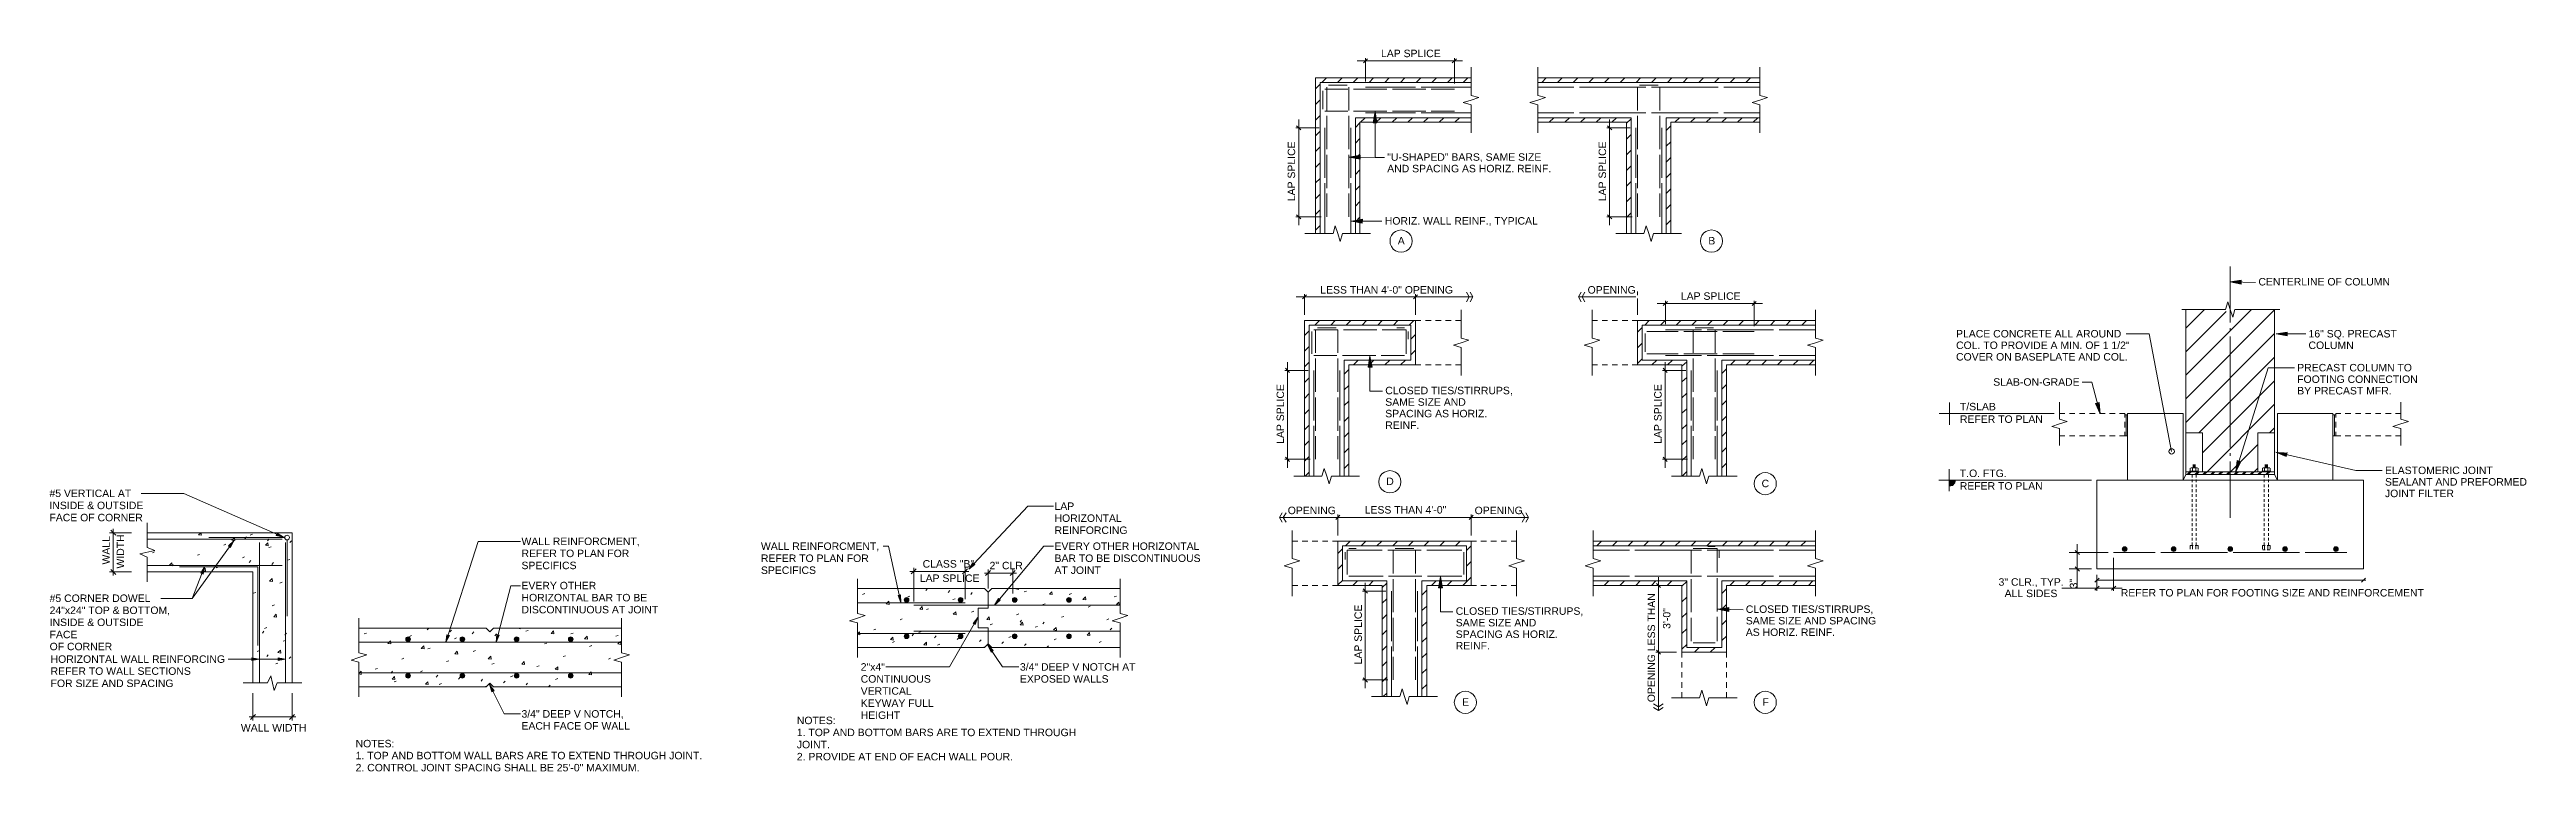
# Model space of a CAD drawing. Header units: inches. Extents: x 2 to 104, y 0 to 81.
# Drawn here: x 1.98 to 34.62, y 0.94 to 10.45 of the extents above; entities that cross this region are included whole.
import ezdxf

# ---------------------------------------------------------------- set-up
doc = ezdxf.new("R2010")
doc.units = ezdxf.units.IN
doc.header["$MEASUREMENT"] = 0
doc.layers.add('A-DETL', color=7, linetype='Continuous', lineweight=18, true_color=0x00a600)
for name, color, linetype, lineweight in [('A-DETL-GENF', 7, 'Continuous', 18), ('A-DETL-THIN', 7, 'Continuous', 18), ('G-ANNO-TEXT', 7, 'Continuous', 9)]:
    doc.layers.add(name, color=color, linetype=linetype, lineweight=lineweight)
doc.styles.add('Arial', font='Arial.ttf', dxfattribs={"height": 0.098425})

msp = doc.modelspace()

# ---------------------------------------------------------------- texts
at = {"layer": 'G-ANNO-TEXT', "attachment_point": 1, "style": 'Arial'}
for s, insert, char_height, width in [('LAP SPLICE', (19.525, 10.453), 0.0984, 0.95003), ('AND SPACING AS HORIZ. REINF.', (19.607, 8.936), 0.09843, 2.61969), ('"U-SHAPED" BARS, SAME SIZE', (19.607, 9.088), 0.09843, 2.45556), ('HORIZ. WALL REINF., TYPICAL', (19.575, 8.247), 0.09843, 2.45241), ('A', (19.746, 7.985), 0.0984, 0.11047), ('B', (23.839, 7.985), 0.0984, 0.11047), ('LESS THAN 4\'-0" OPENING', (18.725, 7.338), 0.09843, 2.11784), ('OPENING', (22.248, 7.338), 0.0984, 0.76697), ('LAP SPLICE', (23.477, 7.256), 0.0984, 0.95003), ('CENTERLINE OF COLUMN', (31.089, 7.445), 0.09843, 2.09575), ('COL. TO PROVIDE A MIN. OF 1 1/2"', (27.104, 6.608), 0.09843, 2.77434), ('PLACE CONCRETE ALL AROUND', (27.104, 6.76), 0.09843, 2.63231), ('COLUMN', (31.749, 6.608), 0.0984, 0.71647), ('16" SQ. PRECAST', (31.749, 6.76), 0.09843, 1.41084), ('COVER ON BASEPLATE AND COL.', (27.104, 6.456), 0.09843, 2.73647), ('PRECAST COLUMN TO', (31.6, 6.313), 0.09843, 1.83062), ('CLOSED TIES/STIRRUPS,', (19.581, 6.012), 0.09843, 2.03894), ('SLAB-ON-GRADE', (27.594, 6.124), 0.09843, 1.37613), ('FOOTING CONNECTION', (31.6, 6.161), 0.09843, 1.92847), ('BY PRECAST MFR.', (31.6, 6.009), 0.09843, 1.50553), ('SAME SIZE AND', (19.581, 5.86), 0.09843, 1.28144), ('SPACING AS HORIZ.', (19.581, 5.708), 0.09843, 1.62862), ('REINF.', (19.581, 5.555), 0.0984, 0.54603), ('T/SLAB', (27.155, 5.8), 0.0984, 0.57444), ('REFER TO PLAN', (27.155, 5.635), 0.09843, 1.32247), ('T.O. FTG.', (27.153, 4.921), 0.0984, 0.7575), ('ELASTOMERIC JOINT', (32.757, 4.96), 0.09843, 1.83062), ('#5 VERTICAL AT', (1.976, 4.657), 0.09843, 1.30669), ('D', (19.594, 4.815), 0.0984, 0.11994), ('C', (24.541, 4.787), 0.0984, 0.11994), ('REFER TO PLAN', (27.153, 4.755), 0.09843, 1.32247), ('JOINT FILTER', (32.757, 4.656), 0.09843, 1.50553), ('SEALANT AND PREFORMED', (32.757, 4.808), 0.09843, 1.92847), ('FACE OF CORNER', (1.976, 4.338), 0.09843, 1.48659), ('INSIDE & OUTSIDE', (1.976, 4.498), 0.09843, 1.50238), ('LAP', (15.222, 4.488), 0.0984, 0.31247), ('HORIZONTAL', (15.222, 4.33), 0.0984, 1.07313), ('OPENING', (18.296, 4.432), 0.0984, 0.76697), ('LESS THAN 4\'-0"', (19.31, 4.44), 0.09843, 1.30353), ('OPENING', (20.759, 4.432), 0.0984, 0.76697), ('WALL REINFORCMENT,', (8.197, 4.025), 0.09843, 1.89059), ('WALL REINFORCMENT,', (11.353, 3.961), 0.09843, 1.89059), ('REINFORCING', (15.222, 4.171), 0.09843, 1.16466), ('EVERY OTHER HORIZONTAL', (15.222, 3.961), 0.09843, 2.31353), ('SPECIFICS', (8.197, 3.707), 0.0984, 0.87744), ('REFER TO PLAN FOR', (8.197, 3.866), 0.09843, 1.72016), ('SPECIFICS', (11.353, 3.644), 0.0984, 0.87744), ('REFER TO PLAN FOR', (11.353, 3.802), 0.09843, 1.72016), ('CLASS "B"', (13.484, 3.728), 0.0984, 0.82062), ('2" CLR', (14.366, 3.706), 0.0984, 0.53025), ('AT JOINT', (15.222, 3.644), 0.0984, 0.74803), ('BAR TO BE DISCONTINUOUS', (15.222, 3.802), 0.09843, 2.33562), ('#5 CORNER DOWEL', (1.978, 3.275), 0.09843, 1.61284), ('EVERY OTHER', (8.197, 3.442), 0.09843, 1.19306), ('HORIZONTAL BAR TO BE', (8.197, 3.283), 0.09843, 2.01053), ('LAP SPLICE', (13.447, 3.539), 0.0984, 0.95003), ('3" CLR., TYP.', (27.664, 3.489), 0.09843, 1.04472), ('ALL SIDES', (27.744, 3.339), 0.0984, 0.83956), ('REFER TO PLAN FOR FOOTING SIZE AND REINFORCEMENT', (29.275, 3.347), 0.09843, 4.83853), ('24"x24" TOP & BOTTOM,', (1.978, 3.116), 0.09843, 1.92531), ('INSIDE & OUTSIDE', (1.978, 2.958), 0.09843, 1.50238), ('DISCONTINUOUS AT JOINT', (8.197, 3.125), 0.09843, 2.19359), ('SAME SIZE AND', (20.51, 2.953), 0.09843, 1.28144), ('CLOSED TIES/STIRRUPS,', (20.51, 3.106), 0.09843, 2.03894), ('SAME SIZE AND SPACING', (24.333, 2.979), 0.09843, 2.07681), ('CLOSED TIES/STIRRUPS,', (24.333, 3.131), 0.09843, 2.03894), ('OF CORNER', (1.978, 2.639), 0.0984, 0.99737), ('FACE', (1.978, 2.797), 0.0984, 0.44187), ('SPACING AS HORIZ.', (20.51, 2.801), 0.09843, 1.62862), ('REINF.', (20.51, 2.649), 0.0984, 0.54603), ('AS HORIZ. REINF.', (24.333, 2.827), 0.09843, 1.42663), ('HORIZONTAL WALL REINFORCING', (1.991, 2.473), 0.09843, 2.79013), ('REFER TO WALL SECTIONS', (1.991, 2.315), 0.09843, 2.24725), ('2"x4"', (12.668, 2.37), 0.0984, 0.38506), ('3/4" DEEP V NOTCH AT', (14.766, 2.37), 0.09843, 1.84956), ('FOR SIZE AND SPACING', (1.991, 2.154), 0.09843, 1.96003), ('VERTICAL', (12.668, 2.053), 0.0984, 0.81431), ('CONTINUOUS', (12.668, 2.212), 0.0984, 1.12047), ('EXPOSED WALLS', (14.766, 2.212), 0.09843, 1.41716), ('3/4" DEEP V NOTCH,', (8.197, 1.751), 0.09843, 1.63494), ('NOTES:', (11.826, 1.665), 0.0984, 0.62178), ('KEYWAY FULL', (12.668, 1.893), 0.09843, 1.16781), ('HEIGHT', (12.668, 1.734), 0.0984, 0.63125), ('E', (20.593, 1.907), 0.0984, 0.11047), ('F', (24.551, 1.907), 0.0984, 0.101), ('WALL WIDTH', (4.499, 1.568), 0.0984, 1.0605), ('NOTES:', (6.011, 1.36), 0.0984, 0.62178), ('EACH FACE OF WALL', (8.197, 1.593), 0.09843, 1.73278), ('JOINT.', (11.826, 1.347), 0.0984, 0.53341), ('1. TOP AND BOTTOM BARS ARE TO EXTEND THROUGH', (11.826, 1.507), 0.09843, 4.46925), ('2. CONTROL JOINT SPACING SHALL BE 25\'-0" MAXIMUM.', (6.011, 1.043), 0.09843, 4.52922), ('1. TOP AND BOTTOM WALL BARS ARE TO EXTEND THROUGH JOINT.', (6.011, 1.202), 0.09843, 5.555), ('2. PROVIDE AT END OF EACH WALL POUR.', (11.826, 1.188), 0.09843, 3.45925)]:
    msp.add_mtext(s, dxfattribs=dict(at, insert=insert, char_height=char_height, width=width))
for s, insert, char_height, width, rotation in [('LAP SPLICE', (18.294, 8.457), 0.0984, 0.95003, 89.9027), ('LAP SPLICE', (22.392, 8.457), 0.0984, 0.95003, 89.9027), ('LAP SPLICE', (18.148, 5.26), 0.0984, 0.95003, 89.9027), ('LAP SPLICE', (23.124, 5.26), 0.0984, 0.95003, 89.9027), ('WALL', (2.673, 3.67), 0.0984, 0.45766, 90), ('WIDTH', (2.862, 3.617), 0.0984, 0.5555, 90), ('OPENING LESS THAN', (23.038, 1.856), 0.09843, 1.73909, 89.9514), ('3"', (28.603, 3.355), 0.0984, 0.1515, 90), ('LAP SPLICE', (19.174, 2.354), 0.0984, 0.95003, 89.9027), ('3\'-0"', (23.241, 2.822), 0.0984, 0.33141, 89.9027)]:
    msp.add_mtext(s, dxfattribs=dict(at, insert=insert, char_height=char_height, width=width, rotation=rotation))

# ---------------------------------------------------------------- hatches: boundary and pattern name
at = {"layer": 'A-DETL-GENF'}
for points in [[(19.421, 9.49), (19.472, 9.49), (19.447, 9.637)], [(19.25, 9.009), (19.252, 9.062), (19.105, 9.036)], [(19.279, 8.168), (19.281, 8.221), (19.135, 8.195)], [(30.863, 7.365), (30.863, 7.416), (30.717, 7.393)], [(31.468, 6.681), (31.468, 6.733), (31.321, 6.708)], [(19.355, 6.268), (19.408, 6.268), (19.38, 6.414)], [(29.002, 5.657), (28.991, 5.805), (28.942, 5.793)], [(30.791, 4.894), (30.859, 5.025), (30.81, 5.04)], [(31.319, 5.152), (31.455, 5.094), (31.466, 5.144)], [(27.015, 4.701), (27.056, 4.713), (27.087, 4.746), (27.095, 4.781), (27.015, 4.781)], [(4.364, 3.896), (4.407, 3.984), (4.336, 3.915)], [(5.06, 4.031), (4.979, 4.084), (4.965, 4.053)], [(4, 3.543), (4.021, 3.638), (3.969, 3.555)], [(14.094, 3.609), (14.173, 3.668), (14.147, 3.692)], [(29.326, 3.843), (29.334, 3.844), (29.342, 3.847), (29.348, 3.852), (29.353, 3.858), (29.356, 3.866), (29.357, 3.874), (29.356, 3.882), (29.353, 3.889), (29.348, 3.896), (29.342, 3.901), (29.334, 3.904), (29.326, 3.905), (29.318, 3.904), (29.311, 3.901), (29.304, 3.896), (29.299, 3.889), (29.296, 3.882), (29.295, 3.874), (29.296, 3.866), (29.299, 3.858), (29.304, 3.852), (29.311, 3.847), (29.318, 3.844)], [(29.971, 3.843), (29.979, 3.844), (29.987, 3.847), (29.993, 3.852), (29.998, 3.858), (30.001, 3.866), (30.002, 3.874), (30.001, 3.882), (29.998, 3.889), (29.993, 3.896), (29.987, 3.901), (29.979, 3.904), (29.971, 3.905), (29.963, 3.904), (29.956, 3.901), (29.949, 3.896), (29.944, 3.889), (29.941, 3.882), (29.94, 3.874), (29.941, 3.866), (29.944, 3.858), (29.949, 3.852), (29.956, 3.847), (29.963, 3.844)], [(30.717, 3.843), (30.725, 3.844), (30.732, 3.847), (30.739, 3.852), (30.744, 3.858), (30.747, 3.866), (30.748, 3.874), (30.747, 3.882), (30.744, 3.889), (30.739, 3.896), (30.732, 3.901), (30.725, 3.904), (30.717, 3.905), (30.709, 3.904), (30.701, 3.901), (30.695, 3.896), (30.69, 3.889), (30.687, 3.882), (30.686, 3.874), (30.687, 3.866), (30.69, 3.858), (30.695, 3.852), (30.701, 3.847), (30.709, 3.844)], [(31.441, 3.843), (31.449, 3.844), (31.457, 3.847), (31.463, 3.852), (31.468, 3.858), (31.471, 3.866), (31.472, 3.874), (31.471, 3.882), (31.468, 3.889), (31.463, 3.896), (31.457, 3.901), (31.449, 3.904), (31.441, 3.905), (31.433, 3.904), (31.425, 3.901), (31.419, 3.896), (31.414, 3.889), (31.411, 3.882), (31.41, 3.874), (31.411, 3.866), (31.414, 3.858), (31.419, 3.852), (31.425, 3.847), (31.433, 3.844)], [(32.11, 3.843), (32.118, 3.844), (32.125, 3.847), (32.132, 3.852), (32.137, 3.858), (32.14, 3.866), (32.141, 3.874), (32.14, 3.882), (32.137, 3.889), (32.132, 3.896), (32.125, 3.901), (32.118, 3.904), (32.11, 3.905), (32.102, 3.904), (32.094, 3.901), (32.088, 3.896), (32.083, 3.889), (32.08, 3.882), (32.079, 3.874), (32.08, 3.866), (32.083, 3.858), (32.088, 3.852), (32.094, 3.847), (32.102, 3.844)], [(13.198, 3.171), (13.192, 3.269), (13.16, 3.262)], [(20.282, 3.362), (20.334, 3.362), (20.309, 3.508)], [(13.272, 3.173), (13.28, 3.174), (13.287, 3.177), (13.294, 3.182), (13.299, 3.189), (13.302, 3.196), (13.303, 3.204), (13.302, 3.212), (13.299, 3.22), (13.294, 3.226), (13.287, 3.231), (13.28, 3.234), (13.272, 3.235), (13.264, 3.234), (13.256, 3.231), (13.25, 3.226), (13.245, 3.22), (13.242, 3.212), (13.241, 3.204), (13.242, 3.196), (13.245, 3.189), (13.25, 3.182), (13.256, 3.177), (13.264, 3.174)], [(13.984, 3.173), (13.993, 3.174), (14, 3.177), (14.006, 3.182), (14.011, 3.189), (14.014, 3.196), (14.016, 3.204), (14.014, 3.212), (14.011, 3.22), (14.006, 3.226), (14, 3.231), (13.993, 3.234), (13.984, 3.235), (13.976, 3.234), (13.969, 3.231), (13.963, 3.226), (13.958, 3.22), (13.955, 3.212), (13.953, 3.204), (13.955, 3.196), (13.958, 3.189), (13.963, 3.182), (13.969, 3.177), (13.976, 3.174)], [(14.178, 2.878), (14.213, 2.971), (14.149, 2.895)], [(14.433, 3.136), (14.507, 3.199), (14.482, 3.221)], [(14.698, 3.173), (14.706, 3.174), (14.713, 3.177), (14.72, 3.182), (14.725, 3.189), (14.728, 3.196), (14.729, 3.204), (14.728, 3.212), (14.725, 3.22), (14.72, 3.226), (14.713, 3.231), (14.706, 3.234), (14.698, 3.235), (14.69, 3.234), (14.682, 3.231), (14.676, 3.226), (14.671, 3.22), (14.668, 3.212), (14.667, 3.204), (14.668, 3.196), (14.671, 3.189), (14.676, 3.182), (14.682, 3.177), (14.69, 3.174)], [(15.412, 3.173), (15.42, 3.174), (15.428, 3.177), (15.434, 3.182), (15.439, 3.189), (15.442, 3.196), (15.443, 3.204), (15.442, 3.212), (15.439, 3.22), (15.434, 3.226), (15.428, 3.231), (15.42, 3.234), (15.412, 3.235), (15.404, 3.234), (15.397, 3.231), (15.39, 3.226), (15.385, 3.22), (15.382, 3.212), (15.381, 3.204), (15.382, 3.196), (15.385, 3.189), (15.39, 3.182), (15.397, 3.177), (15.404, 3.174)], [(24.111, 3.052), (24.111, 3.104), (23.964, 3.081)], [(6.703, 2.655), (6.711, 2.656), (6.719, 2.659), (6.725, 2.664), (6.73, 2.67), (6.733, 2.678), (6.734, 2.686), (6.733, 2.694), (6.73, 2.701), (6.725, 2.708), (6.719, 2.713), (6.711, 2.716), (6.703, 2.717), (6.695, 2.716), (6.688, 2.713), (6.681, 2.708), (6.677, 2.701), (6.673, 2.694), (6.672, 2.686), (6.673, 2.678), (6.677, 2.67), (6.681, 2.664), (6.688, 2.659), (6.695, 2.656)], [(7.201, 2.647), (7.247, 2.734), (7.215, 2.745)], [(7.418, 2.655), (7.426, 2.656), (7.433, 2.659), (7.44, 2.664), (7.444, 2.67), (7.448, 2.678), (7.449, 2.686), (7.448, 2.694), (7.444, 2.701), (7.44, 2.708), (7.433, 2.713), (7.426, 2.716), (7.418, 2.717), (7.41, 2.716), (7.402, 2.713), (7.396, 2.708), (7.391, 2.701), (7.388, 2.694), (7.387, 2.686), (7.388, 2.678), (7.391, 2.67), (7.396, 2.664), (7.402, 2.659), (7.41, 2.656)], [(7.865, 2.649), (7.904, 2.738), (7.871, 2.747)], [(8.132, 2.655), (8.14, 2.656), (8.148, 2.659), (8.154, 2.664), (8.159, 2.67), (8.162, 2.678), (8.163, 2.686), (8.162, 2.694), (8.159, 2.701), (8.154, 2.708), (8.148, 2.713), (8.14, 2.716), (8.132, 2.717), (8.124, 2.716), (8.117, 2.713), (8.11, 2.708), (8.105, 2.701), (8.102, 2.694), (8.101, 2.686), (8.102, 2.678), (8.105, 2.67), (8.11, 2.664), (8.117, 2.659), (8.124, 2.656)], [(8.846, 2.655), (8.854, 2.656), (8.862, 2.659), (8.868, 2.664), (8.873, 2.67), (8.876, 2.678), (8.877, 2.686), (8.876, 2.694), (8.873, 2.701), (8.868, 2.708), (8.862, 2.713), (8.854, 2.716), (8.846, 2.717), (8.838, 2.716), (8.831, 2.713), (8.824, 2.708), (8.82, 2.701), (8.816, 2.694), (8.815, 2.686), (8.816, 2.678), (8.82, 2.67), (8.824, 2.664), (8.831, 2.659), (8.838, 2.656)], [(13.272, 2.693), (13.28, 2.694), (13.287, 2.697), (13.294, 2.702), (13.299, 2.709), (13.302, 2.716), (13.303, 2.724), (13.302, 2.732), (13.299, 2.74), (13.294, 2.746), (13.287, 2.751), (13.28, 2.754), (13.272, 2.755), (13.264, 2.754), (13.256, 2.751), (13.25, 2.746), (13.245, 2.74), (13.242, 2.732), (13.241, 2.724), (13.242, 2.716), (13.245, 2.709), (13.25, 2.702), (13.256, 2.697), (13.264, 2.694)], [(13.984, 2.693), (13.993, 2.694), (14, 2.697), (14.006, 2.702), (14.011, 2.709), (14.014, 2.716), (14.016, 2.724), (14.014, 2.732), (14.011, 2.74), (14.006, 2.746), (14, 2.751), (13.993, 2.754), (13.984, 2.755), (13.976, 2.754), (13.969, 2.751), (13.963, 2.746), (13.958, 2.74), (13.955, 2.732), (13.953, 2.724), (13.955, 2.716), (13.958, 2.709), (13.963, 2.702), (13.969, 2.697), (13.976, 2.694)], [(14.698, 2.693), (14.706, 2.694), (14.713, 2.697), (14.72, 2.702), (14.725, 2.709), (14.728, 2.716), (14.729, 2.724), (14.728, 2.732), (14.725, 2.74), (14.72, 2.746), (14.713, 2.751), (14.706, 2.754), (14.698, 2.755), (14.69, 2.754), (14.682, 2.751), (14.676, 2.746), (14.671, 2.74), (14.668, 2.732), (14.667, 2.724), (14.668, 2.716), (14.671, 2.709), (14.676, 2.702), (14.682, 2.697), (14.69, 2.694)], [(15.412, 2.693), (15.42, 2.694), (15.428, 2.697), (15.434, 2.702), (15.439, 2.709), (15.442, 2.716), (15.443, 2.724), (15.442, 2.732), (15.439, 2.74), (15.434, 2.746), (15.428, 2.751), (15.42, 2.754), (15.412, 2.755), (15.404, 2.754), (15.397, 2.751), (15.39, 2.746), (15.385, 2.74), (15.382, 2.732), (15.381, 2.724), (15.382, 2.716), (15.385, 2.709), (15.39, 2.702), (15.397, 2.697), (15.404, 2.694)], [(4.645, 2.405), (4.741, 2.423), (4.645, 2.44)], [(4.989, 2.405), (5.088, 2.423), (4.989, 2.44)], [(14.387, 2.516), (14.414, 2.535), (14.345, 2.606)], [(6.703, 2.174), (6.711, 2.175), (6.719, 2.178), (6.725, 2.183), (6.73, 2.189), (6.733, 2.197), (6.734, 2.205), (6.733, 2.213), (6.73, 2.22), (6.725, 2.227), (6.719, 2.231), (6.711, 2.235), (6.703, 2.236), (6.695, 2.235), (6.688, 2.231), (6.681, 2.227), (6.677, 2.22), (6.673, 2.213), (6.672, 2.205), (6.673, 2.197), (6.677, 2.189), (6.681, 2.183), (6.688, 2.178), (6.695, 2.175)], [(7.418, 2.174), (7.426, 2.175), (7.433, 2.178), (7.44, 2.183), (7.444, 2.189), (7.448, 2.197), (7.449, 2.205), (7.448, 2.213), (7.444, 2.22), (7.44, 2.227), (7.433, 2.231), (7.426, 2.235), (7.418, 2.236), (7.41, 2.235), (7.402, 2.231), (7.396, 2.227), (7.391, 2.22), (7.388, 2.213), (7.387, 2.205), (7.388, 2.197), (7.391, 2.189), (7.396, 2.183), (7.402, 2.178), (7.41, 2.175)], [(7.806, 1.992), (7.835, 2.007), (7.777, 2.087)], [(8.132, 2.174), (8.14, 2.175), (8.148, 2.178), (8.154, 2.183), (8.159, 2.189), (8.162, 2.197), (8.163, 2.205), (8.162, 2.213), (8.159, 2.22), (8.154, 2.227), (8.148, 2.231), (8.14, 2.235), (8.132, 2.236), (8.124, 2.235), (8.117, 2.231), (8.11, 2.227), (8.105, 2.22), (8.102, 2.213), (8.101, 2.205), (8.102, 2.197), (8.105, 2.189), (8.11, 2.183), (8.117, 2.178), (8.124, 2.175)], [(8.846, 2.174), (8.854, 2.175), (8.862, 2.178), (8.868, 2.183), (8.873, 2.189), (8.876, 2.197), (8.877, 2.205), (8.876, 2.213), (8.873, 2.22), (8.868, 2.227), (8.862, 2.231), (8.854, 2.235), (8.846, 2.236), (8.838, 2.235), (8.831, 2.231), (8.824, 2.227), (8.82, 2.22), (8.816, 2.213), (8.815, 2.205), (8.816, 2.197), (8.82, 2.189), (8.824, 2.183), (8.831, 2.178), (8.838, 2.175)]]:
    msp.add_hatch(color=256, dxfattribs=at).paths.add_polyline_path(points, flags=0)

# ---------------------------------------------------------------- linework, layer by layer
at = {"layer": 'A-DETL', "color": 7}
for p, q in [((19.213, 10.306), (20.601, 10.306)), ((19.322, 10.306), (19.295, 10.279)), ((19.322, 10.306), (19.322, 10.341)), ((19.349, 10.333), (19.322, 10.306)), ((19.322, 10.033), (19.322, 10.306)), ((20.492, 10.306), (20.465, 10.279)), ((20.492, 10.306), (20.492, 10.341)), ((20.52, 10.333), (20.492, 10.306)), ((20.492, 10.009), (20.492, 10.306)), ((20.713, 9.951), (20.713, 10.222)), ((21.59, 9.951), (21.59, 10.222)), ((24.518, 9.951), (24.518, 10.222)), ((18.663, 10.082), (20.713, 10.082)), ((20.713, 10.082), (18.663, 10.082)), ((18.663, 10.082), (18.663, 8.032)), ((18.663, 8.032), (18.663, 10.082)), ((18.663, 9.939), (18.723, 10)), ((20.713, 10.021), (18.723, 10.021)), ((18.723, 10.021), (18.723, 8.032)), ((18.723, 8.032), (18.723, 10.021)), ((18.723, 10.021), (20.713, 10.021)), ((18.746, 10.021), (18.807, 10.082)), ((18.76, 9.912), (18.76, 9.668)), ((19.09, 9.935), (18.786, 9.935)), ((18.809, 9.654), (18.809, 9.961)), ((18.834, 9.984), (19.078, 9.984)), ((18.953, 10.021), (19.014, 10.082)), ((19.102, 9.961), (19.102, 9.654)), ((19.16, 10.021), (19.22, 10.082)), ((19.603, 9.935), (19.164, 9.935)), ((19.322, 9.961), (19.979, 9.961)), ((19.367, 10.021), (19.427, 10.082)), ((19.574, 10.021), (19.634, 10.082)), ((20.114, 9.935), (19.675, 9.935)), ((19.78, 10.021), (19.841, 10.082)), ((19.987, 10.021), (20.049, 10.082)), ((20.053, 9.961), (20.713, 9.961)), ((20.492, 9.935), (20.188, 9.935)), ((20.194, 10.021), (20.256, 10.082)), ((20.401, 10.021), (20.463, 10.082)), ((20.609, 10.021), (20.67, 10.082)), ((20.713, 9.851), (20.713, 9.951)), ((20.814, 9.822), (20.713, 9.851)), ((20.713, 9.789), (20.814, 9.822)), ((21.59, 10.082), (24.518, 10.082)), ((24.518, 10.082), (21.59, 10.082)), ((24.518, 10.021), (21.59, 10.021)), ((21.59, 10.021), (24.518, 10.021)), ((22.066, 9.961), (21.59, 9.961)), ((21.59, 9.851), (21.59, 9.951)), ((21.692, 9.822), (21.59, 9.851)), ((21.59, 9.789), (21.692, 9.822)), ((21.643, 10.021), (21.704, 10.082)), ((21.85, 10.021), (21.912, 10.082)), ((22.057, 10.021), (22.119, 10.082)), ((23.016, 9.961), (22.139, 9.961)), ((22.263, 10.021), (22.326, 10.082)), ((22.472, 10.021), (22.533, 10.082)), ((22.679, 10.021), (22.739, 10.082)), ((22.886, 10.021), (22.946, 10.082)), ((22.907, 9.961), (22.907, 9.654)), ((23.176, 9.984), (22.932, 9.984)), ((23.968, 9.961), (23.09, 9.961)), ((23.092, 10.021), (23.153, 10.082)), ((23.2, 9.654), (23.2, 9.961)), ((23.299, 10.021), (23.36, 10.082)), ((23.506, 10.021), (23.566, 10.082)), ((23.713, 10.021), (23.775, 10.082)), ((23.919, 10.021), (23.982, 10.082)), ((24.518, 9.961), (24.042, 9.961)), ((24.128, 10.021), (24.189, 10.082)), ((24.335, 10.021), (24.395, 10.082)), ((24.518, 9.851), (24.518, 9.951)), ((24.62, 9.822), (24.518, 9.851)), ((24.518, 9.789), (24.62, 9.822)), ((18.44, 8.143), (18.44, 9.533)), ((18.663, 9.732), (18.723, 9.793)), ((18.663, 9.524), (18.723, 9.586)), ((18.786, 9.643), (19.09, 9.643)), ((18.809, 9.143), (18.809, 9.582)), ((19.102, 9.582), (19.102, 9.143)), ((19.164, 9.643), (19.603, 9.643)), ((19.187, 8.032), (19.187, 9.557)), ((19.187, 9.557), (20.713, 9.557)), ((20.713, 9.557), (19.187, 9.557)), ((19.187, 9.557), (19.187, 8.032)), ((19.187, 9.428), (19.248, 9.489)), ((20.713, 9.497), (19.248, 9.497)), ((19.248, 9.497), (19.248, 8.032)), ((19.248, 8.032), (19.248, 9.497)), ((19.248, 9.497), (20.713, 9.497)), ((19.256, 9.497), (19.318, 9.557)), ((19.322, 9.619), (19.979, 9.619)), ((19.447, 9.637), (19.421, 9.49)), ((19.421, 9.49), (19.472, 9.49)), ((19.472, 9.49), (19.447, 9.637)), ((19.447, 9.637), (19.447, 9.032)), ((19.462, 9.497), (19.525, 9.557)), ((19.671, 9.497), (19.732, 9.557)), ((19.675, 9.643), (20.114, 9.643)), ((19.878, 9.497), (19.938, 9.557)), ((20.053, 9.619), (20.713, 9.619)), ((20.085, 9.497), (20.145, 9.557)), ((20.188, 9.643), (20.492, 9.643)), ((20.291, 9.497), (20.352, 9.557)), ((20.498, 9.497), (20.559, 9.557)), ((20.609, 9.756), (20.713, 9.789)), ((20.713, 9.727), (20.609, 9.756)), ((20.713, 9.627), (20.713, 9.727)), ((20.713, 9.356), (20.713, 9.627)), ((21.487, 9.756), (21.59, 9.789)), ((21.59, 9.727), (21.487, 9.756)), ((21.59, 9.627), (21.59, 9.727)), ((21.59, 9.356), (21.59, 9.627)), ((22.066, 9.619), (21.59, 9.619)), ((21.59, 9.557), (22.821, 9.557)), ((22.821, 9.557), (21.59, 9.557)), ((22.761, 9.497), (21.59, 9.497)), ((21.59, 9.497), (22.761, 9.497)), ((21.741, 9.497), (21.801, 9.557)), ((21.947, 9.497), (22.008, 9.557)), ((23.016, 9.619), (22.139, 9.619)), ((22.154, 9.497), (22.215, 9.557)), ((22.361, 9.497), (22.421, 9.557)), ((22.538, 8.143), (22.538, 9.533)), ((22.568, 9.497), (22.628, 9.557)), ((22.761, 9.483), (22.821, 9.543)), ((22.761, 8.032), (22.761, 9.497)), ((22.761, 9.497), (22.761, 8.032)), ((22.821, 9.557), (22.821, 8.032)), ((22.821, 8.032), (22.821, 9.557)), ((22.907, 9.582), (22.907, 9.143)), ((23.968, 9.619), (23.09, 9.619)), ((23.2, 9.143), (23.2, 9.582)), ((23.285, 8.032), (23.285, 9.557)), ((23.285, 9.557), (24.518, 9.557)), ((24.518, 9.557), (23.285, 9.557)), ((23.285, 9.557), (23.285, 8.032)), ((24.518, 9.497), (23.346, 9.497)), ((23.346, 9.497), (23.346, 8.032)), ((23.346, 8.032), (23.346, 9.497)), ((23.346, 9.497), (24.518, 9.497)), ((23.397, 9.497), (23.457, 9.557)), ((23.603, 9.497), (23.664, 9.557)), ((23.81, 9.497), (23.871, 9.557)), ((24.017, 9.497), (24.077, 9.557)), ((24.518, 9.619), (24.042, 9.619)), ((24.224, 9.497), (24.284, 9.557)), ((24.415, 9.756), (24.518, 9.789)), ((24.518, 9.727), (24.415, 9.756)), ((24.43, 9.497), (24.491, 9.557)), ((24.518, 9.627), (24.518, 9.727)), ((24.518, 9.356), (24.518, 9.627)), ((18.44, 9.424), (18.403, 9.424)), ((18.413, 9.451), (18.44, 9.424)), ((18.44, 9.424), (18.468, 9.397)), ((18.711, 9.424), (18.44, 9.424)), ((18.663, 9.317), (18.723, 9.379)), ((18.663, 9.11), (18.723, 9.171)), ((18.786, 9.424), (18.786, 8.765)), ((19.127, 9.424), (19.127, 8.765)), ((19.187, 9.221), (19.248, 9.282)), ((22.538, 9.424), (22.501, 9.424)), ((22.511, 9.451), (22.538, 9.424)), ((22.538, 9.424), (22.566, 9.397)), ((22.81, 9.424), (22.538, 9.424)), ((22.761, 9.276), (22.821, 9.336)), ((22.884, 9.424), (22.884, 8.765)), ((23.225, 9.424), (23.225, 8.765)), ((23.285, 9.387), (23.346, 9.448)), ((23.285, 9.18), (23.346, 9.241)), ((18.663, 8.903), (18.723, 8.964)), ((18.809, 8.63), (18.809, 9.069)), ((19.102, 9.069), (19.102, 8.63)), ((19.252, 9.062), (19.105, 9.036)), ((19.105, 9.036), (19.25, 9.009)), ((19.572, 9.032), (19.105, 9.036)), ((19.187, 9.014), (19.248, 9.075)), ((19.187, 8.808), (19.248, 8.868)), ((19.25, 9.009), (19.252, 9.062)), ((19.447, 9.032), (19.572, 9.032)), ((22.761, 9.069), (22.821, 9.13)), ((22.761, 8.862), (22.821, 8.923)), ((22.907, 9.069), (22.907, 8.63)), ((23.2, 8.63), (23.2, 9.069)), ((23.285, 8.972), (23.346, 9.034)), ((23.285, 8.765), (23.346, 8.827)), ((18.663, 8.697), (18.723, 8.757)), ((18.663, 8.49), (18.723, 8.55)), ((18.786, 8.693), (18.786, 8.032)), ((18.809, 8.252), (18.809, 8.558)), ((19.102, 8.558), (19.102, 8.252)), ((19.127, 8.693), (19.127, 8.032)), ((19.187, 8.601), (19.248, 8.661)), ((22.761, 8.656), (22.821, 8.716)), ((22.761, 8.449), (22.821, 8.509)), ((22.884, 8.693), (22.884, 8.032)), ((22.907, 8.558), (22.907, 8.252)), ((23.2, 8.252), (23.2, 8.558)), ((23.225, 8.693), (23.225, 8.032)), ((23.285, 8.558), (23.346, 8.618)), ((18.44, 8.252), (18.403, 8.252)), ((18.413, 8.279), (18.44, 8.252)), ((18.44, 8.252), (18.468, 8.224)), ((18.737, 8.252), (18.44, 8.252)), ((18.663, 8.283), (18.723, 8.344)), ((19.281, 8.221), (19.135, 8.195)), ((19.135, 8.195), (19.279, 8.168)), ((19.135, 8.195), (19.538, 8.192)), ((19.187, 8.393), (19.248, 8.455)), ((19.187, 8.186), (19.248, 8.248)), ((19.279, 8.168), (19.281, 8.221)), ((22.538, 8.252), (22.501, 8.252)), ((22.511, 8.279), (22.538, 8.252)), ((22.538, 8.252), (22.566, 8.224)), ((22.835, 8.252), (22.538, 8.252)), ((22.761, 8.24), (22.821, 8.303)), ((23.285, 8.352), (23.346, 8.412)), ((23.285, 8.145), (23.346, 8.205)), ((18.793, 8.032), (18.522, 8.032)), ((18.663, 8.076), (18.723, 8.137)), ((18.893, 8.032), (18.793, 8.032)), ((18.922, 8.133), (18.893, 8.032)), ((18.955, 8.032), (18.922, 8.133)), ((18.988, 7.928), (18.955, 8.032)), ((19.017, 8.032), (18.988, 7.928)), ((19.117, 8.032), (19.017, 8.032)), ((19.388, 8.032), (19.117, 8.032)), ((19.648, 7.969), (19.644, 7.93)), ((19.644, 7.93), (19.648, 7.893)), ((19.663, 8.004), (19.648, 7.969)), ((19.648, 7.893), (19.663, 7.858)), ((19.687, 8.035), (19.663, 8.004)), ((19.663, 7.858), (19.687, 7.827)), ((19.716, 8.057), (19.687, 8.035)), ((19.751, 8.072), (19.716, 8.057)), ((19.79, 8.078), (19.751, 8.072)), ((19.827, 8.072), (19.79, 8.078)), ((19.862, 8.057), (19.827, 8.072)), ((19.893, 8.035), (19.862, 8.057)), ((19.917, 8.004), (19.893, 8.035)), ((19.893, 7.827), (19.917, 7.858)), ((19.93, 7.969), (19.917, 8.004)), ((19.917, 7.858), (19.93, 7.893)), ((19.936, 7.93), (19.93, 7.969)), ((19.93, 7.893), (19.936, 7.93)), ((22.891, 8.032), (22.62, 8.032)), ((22.991, 8.032), (22.891, 8.032)), ((23.02, 8.133), (22.991, 8.032)), ((23.053, 8.032), (23.02, 8.133)), ((23.086, 7.928), (23.053, 8.032)), ((23.115, 8.032), (23.086, 7.928)), ((23.215, 8.032), (23.115, 8.032)), ((23.486, 8.032), (23.215, 8.032)), ((23.74, 7.969), (23.734, 7.93)), ((23.734, 7.93), (23.74, 7.893)), ((23.754, 8.004), (23.74, 7.969)), ((23.74, 7.893), (23.754, 7.858)), ((23.777, 8.035), (23.754, 8.004)), ((23.754, 7.858), (23.777, 7.827)), ((23.808, 8.057), (23.777, 8.035)), ((23.843, 8.072), (23.808, 8.057)), ((23.88, 8.078), (23.843, 8.072)), ((23.919, 8.072), (23.88, 8.078)), ((23.954, 8.057), (23.919, 8.072)), ((23.984, 8.035), (23.954, 8.057)), ((24.007, 8.004), (23.984, 8.035)), ((23.984, 7.827), (24.007, 7.858)), ((24.023, 7.969), (24.007, 8.004)), ((24.007, 7.858), (24.023, 7.893)), ((24.027, 7.93), (24.023, 7.969)), ((24.023, 7.893), (24.027, 7.93)), ((19.687, 7.827), (19.716, 7.805)), ((19.716, 7.805), (19.751, 7.79)), ((19.751, 7.79), (19.79, 7.784)), ((19.79, 7.784), (19.827, 7.79)), ((19.827, 7.79), (19.862, 7.805)), ((19.862, 7.805), (19.893, 7.827)), ((23.777, 7.827), (23.808, 7.805)), ((23.808, 7.805), (23.843, 7.79)), ((23.843, 7.79), (23.88, 7.784)), ((23.88, 7.784), (23.919, 7.79)), ((23.919, 7.79), (23.954, 7.805)), ((23.954, 7.805), (23.984, 7.827)), ((30.717, 6.858), (30.717, 7.598)), ((18.407, 7.197), (20.09, 7.197)), ((18.516, 7.197), (18.489, 7.169)), ((18.516, 7.197), (18.516, 7.234)), ((18.544, 7.224), (18.516, 7.197)), ((18.516, 6.959), (18.516, 7.197)), ((19.979, 7.197), (19.952, 7.169)), ((19.979, 7.234), (19.979, 7.197)), ((20.008, 7.224), (19.979, 7.197)), ((19.979, 7.197), (20.736, 7.197)), ((19.979, 7.197), (19.979, 6.959)), ((20.65, 7.259), (20.687, 7.197)), ((20.687, 7.197), (20.65, 7.132)), ((20.699, 7.259), (20.736, 7.197)), ((20.736, 7.197), (20.699, 7.132)), ((22.127, 7.197), (22.164, 7.259)), ((22.884, 7.197), (22.127, 7.197)), ((22.127, 7.197), (22.164, 7.132)), ((22.213, 7.259), (22.176, 7.197)), ((22.176, 7.197), (22.213, 7.132)), ((22.907, 7.22), (22.907, 7.269)), ((30.863, 7.416), (30.717, 7.393)), ((30.717, 7.393), (31.052, 7.387)), ((30.717, 7.393), (30.863, 7.365)), ((30.863, 7.365), (30.863, 7.416)), ((19.979, 6.885), (18.516, 6.885)), ((18.516, 6.885), (18.516, 4.835)), ((18.516, 4.835), (18.516, 6.885)), ((18.516, 6.885), (19.979, 6.885)), ((18.653, 6.824), (18.715, 6.885)), ((18.862, 6.824), (18.922, 6.885)), ((19.068, 6.824), (19.129, 6.885)), ((19.275, 6.824), (19.336, 6.885)), ((19.482, 6.824), (19.542, 6.885)), ((19.689, 6.824), (19.749, 6.885)), ((19.895, 6.824), (19.956, 6.885)), ((19.979, 6.299), (19.979, 6.885)), ((19.979, 6.885), (19.979, 6.299)), ((19.979, 6.885), (20.051, 6.885)), ((20.11, 6.885), (20.184, 6.885)), ((20.243, 6.885), (20.317, 6.885)), ((20.375, 6.885), (20.449, 6.885)), ((20.508, 6.885), (20.582, 6.885)), ((20.582, 6.754), (20.582, 7.025)), ((22.306, 6.754), (22.306, 7.025)), ((22.378, 6.885), (22.306, 6.885)), ((22.511, 6.885), (22.439, 6.885)), ((22.644, 6.885), (22.572, 6.885)), ((22.776, 6.885), (22.704, 6.885)), ((22.907, 6.885), (22.837, 6.885)), ((22.907, 6.959), (22.907, 7.173)), ((22.907, 6.299), (22.907, 6.885)), ((22.907, 6.885), (25.25, 6.885)), ((25.25, 6.885), (22.907, 6.885)), ((22.907, 6.885), (22.907, 6.299)), ((23.001, 6.824), (23.061, 6.885)), ((23.163, 7.109), (24.553, 7.109)), ((23.207, 6.824), (23.268, 6.885)), ((23.274, 7.109), (23.246, 7.082)), ((23.274, 7.109), (23.274, 7.146)), ((23.301, 7.136), (23.274, 7.109)), ((23.274, 6.836), (23.274, 7.109)), ((23.414, 6.824), (23.475, 6.885)), ((23.621, 6.824), (23.681, 6.885)), ((23.828, 6.824), (23.888, 6.885)), ((24.034, 6.824), (24.097, 6.885)), ((24.241, 6.824), (24.304, 6.885)), ((24.444, 7.109), (24.417, 7.082)), ((24.444, 7.109), (24.444, 7.146)), ((24.471, 7.136), (24.444, 7.109)), ((24.444, 6.812), (24.444, 7.109)), ((24.45, 6.824), (24.51, 6.885)), ((24.657, 6.824), (24.717, 6.885)), ((24.863, 6.824), (24.924, 6.885)), ((25.07, 6.824), (25.131, 6.885)), ((25.25, 6.754), (25.25, 7.025)), ((30.08, 7.03), (30.555, 7.03)), ((30.132, 5.403), (30.132, 7.03)), ((30.132, 7.03), (30.132, 5.403)), ((30.132, 6.784), (30.377, 7.03)), ((30.132, 6.164), (30.998, 7.03)), ((30.132, 5.854), (31.302, 7.024)), ((30.132, 6.474), (30.662, 7.005)), ((30.555, 7.03), (30.655, 7.03)), ((30.655, 7.03), (30.684, 7.133)), ((30.684, 7.133), (30.717, 7.03)), ((30.717, 7.03), (30.75, 6.928)), ((30.75, 6.928), (30.779, 7.03)), ((30.779, 7.03), (30.879, 7.03)), ((30.879, 7.03), (31.369, 7.03)), ((31.302, 7.024), (31.302, 5.403)), ((31.302, 5.403), (31.302, 7.024)), ((18.516, 6.688), (18.577, 6.748)), ((18.516, 6.481), (18.577, 6.541)), ((19.919, 6.824), (18.577, 6.824)), ((18.577, 6.824), (18.577, 4.835)), ((18.577, 4.835), (18.577, 6.824)), ((18.577, 6.824), (19.919, 6.824)), ((18.614, 6.738), (18.614, 6.446)), ((18.955, 6.764), (18.639, 6.764)), ((18.663, 6.459), (18.663, 6.764)), ((18.688, 6.787), (18.932, 6.787)), ((18.955, 6.764), (18.955, 6.459)), ((19.468, 6.764), (19.029, 6.764)), ((19.858, 6.764), (19.54, 6.764)), ((19.833, 6.787), (19.735, 6.787)), ((19.858, 6.446), (19.858, 6.764)), ((19.882, 6.641), (19.882, 6.738)), ((19.919, 6.362), (19.919, 6.824)), ((19.919, 6.824), (19.919, 6.362)), ((19.919, 6.641), (19.979, 6.701)), ((20.479, 6.559), (20.582, 6.592)), ((20.582, 6.53), (20.479, 6.559)), ((20.582, 6.654), (20.582, 6.754)), ((20.683, 6.625), (20.582, 6.654)), ((20.582, 6.592), (20.683, 6.625)), ((20.582, 6.43), (20.582, 6.53)), ((22.203, 6.559), (22.306, 6.592)), ((22.306, 6.53), (22.203, 6.559)), ((22.306, 6.654), (22.306, 6.754)), ((22.408, 6.625), (22.306, 6.654)), ((22.306, 6.592), (22.408, 6.625)), ((22.306, 6.43), (22.306, 6.53)), ((22.907, 6.732), (22.968, 6.793)), ((22.907, 6.524), (22.968, 6.586)), ((25.25, 6.824), (22.968, 6.824)), ((22.968, 6.824), (22.968, 6.362)), ((22.968, 6.362), (22.968, 6.824)), ((22.968, 6.824), (25.25, 6.824)), ((23.005, 6.715), (23.005, 6.471)), ((23.443, 6.738), (23.03, 6.738)), ((23.274, 6.764), (23.75, 6.764)), ((23.956, 6.738), (23.518, 6.738)), ((23.638, 6.764), (23.638, 6.459)), ((23.908, 6.787), (23.664, 6.787)), ((23.822, 6.764), (24.7, 6.764)), ((23.931, 6.459), (23.931, 6.764)), ((24.444, 6.738), (24.029, 6.738)), ((24.774, 6.764), (25.25, 6.764)), ((25.146, 6.559), (25.25, 6.592)), ((25.25, 6.53), (25.146, 6.559)), ((25.25, 6.654), (25.25, 6.754)), ((25.351, 6.625), (25.25, 6.654)), ((25.25, 6.592), (25.351, 6.625)), ((25.25, 6.43), (25.25, 6.53)), ((29.445, 6.708), (29.346, 6.708)), ((29.648, 6.708), (29.445, 6.708)), ((29.944, 5.159), (29.648, 6.708)), ((30.132, 5.542), (31.302, 6.714)), ((30.717, 6.749), (30.717, 6.784)), ((30.717, 5.21), (30.717, 6.675)), ((31.468, 6.733), (31.321, 6.708)), ((31.321, 6.708), (31.468, 6.681)), ((31.321, 6.708), (31.712, 6.708)), ((31.468, 6.681), (31.468, 6.733)), ((18.294, 6.227), (18.257, 6.227)), ((18.267, 6.255), (18.294, 6.227)), ((18.294, 4.946), (18.294, 6.336)), ((18.294, 6.227), (18.321, 6.2)), ((18.565, 6.227), (18.294, 6.227)), ((18.516, 6.274), (18.577, 6.335)), ((18.639, 6.422), (18.944, 6.422)), ((18.639, 6.227), (18.639, 5.568)), ((18.663, 5.946), (18.663, 6.385)), ((18.955, 6.385), (18.955, 5.946)), ((18.981, 6.227), (18.981, 5.568)), ((19.018, 6.422), (19.456, 6.422)), ((19.041, 4.835), (19.041, 6.362)), ((19.041, 6.362), (19.919, 6.362)), ((19.919, 6.362), (19.041, 6.362)), ((19.041, 6.362), (19.041, 4.835)), ((19.041, 6.177), (19.102, 6.239)), ((19.979, 6.299), (19.102, 6.299)), ((19.102, 6.299), (19.102, 4.835)), ((19.102, 4.835), (19.102, 6.299)), ((19.102, 6.299), (19.979, 6.299)), ((19.164, 6.299), (19.224, 6.362)), ((19.38, 6.414), (19.355, 6.268)), ((19.355, 6.268), (19.408, 6.268)), ((19.371, 6.299), (19.431, 6.362)), ((19.408, 6.268), (19.38, 6.414)), ((19.38, 6.414), (19.38, 5.954)), ((19.529, 6.422), (19.833, 6.422)), ((19.577, 6.299), (19.64, 6.362)), ((19.784, 6.299), (19.847, 6.362)), ((19.919, 6.434), (19.979, 6.494)), ((19.979, 6.299), (20.051, 6.299)), ((20.11, 6.299), (20.184, 6.299)), ((20.243, 6.299), (20.317, 6.299)), ((20.375, 6.299), (20.449, 6.299)), ((20.508, 6.299), (20.582, 6.299)), ((20.582, 6.159), (20.582, 6.43)), ((22.306, 6.159), (22.306, 6.43)), ((22.378, 6.299), (22.306, 6.299)), ((22.511, 6.299), (22.439, 6.299)), ((22.644, 6.299), (22.572, 6.299)), ((22.776, 6.299), (22.704, 6.299)), ((22.907, 6.299), (22.837, 6.299)), ((22.907, 6.317), (22.968, 6.379)), ((23.492, 6.299), (22.907, 6.299)), ((22.907, 6.299), (23.492, 6.299)), ((22.968, 6.362), (23.555, 6.362)), ((23.555, 6.362), (22.968, 6.362)), ((23.03, 6.446), (23.443, 6.446)), ((23.096, 6.299), (23.159, 6.362)), ((23.27, 6.227), (23.233, 6.227)), ((23.243, 6.255), (23.27, 6.227)), ((23.27, 4.946), (23.27, 6.336)), ((23.27, 6.227), (23.297, 6.2)), ((23.541, 6.227), (23.27, 6.227)), ((23.274, 6.422), (23.75, 6.422)), ((23.303, 6.299), (23.365, 6.362)), ((23.492, 6.282), (23.555, 6.342)), ((23.492, 4.835), (23.492, 6.299)), ((23.492, 6.299), (23.492, 4.835)), ((23.518, 6.446), (23.956, 6.446)), ((23.555, 6.362), (23.555, 4.835)), ((23.555, 4.835), (23.555, 6.362)), ((23.615, 6.227), (23.615, 5.568)), ((23.638, 6.385), (23.638, 5.946)), ((23.822, 6.422), (24.7, 6.422)), ((23.931, 5.946), (23.931, 6.385)), ((23.956, 6.227), (23.956, 5.568)), ((24.017, 4.835), (24.017, 6.362)), ((24.017, 6.362), (25.25, 6.362)), ((25.25, 6.362), (24.017, 6.362)), ((24.017, 6.362), (24.017, 4.835)), ((24.017, 6.186), (24.077, 6.247)), ((24.029, 6.446), (24.444, 6.446)), ((25.25, 6.299), (24.077, 6.299)), ((24.077, 6.299), (24.077, 4.835)), ((24.077, 4.835), (24.077, 6.299)), ((24.077, 6.299), (25.25, 6.299)), ((24.132, 6.299), (24.192, 6.362)), ((24.339, 6.299), (24.399, 6.362)), ((24.546, 6.299), (24.606, 6.362)), ((24.752, 6.299), (24.813, 6.362)), ((24.774, 6.422), (25.25, 6.422)), ((24.959, 6.299), (25.021, 6.362)), ((25.166, 6.299), (25.228, 6.362)), ((25.25, 6.159), (25.25, 6.43)), ((30.303, 5.403), (31.302, 6.402)), ((30.791, 4.894), (31.218, 6.261)), ((31.218, 6.261), (31.565, 6.261)), ((18.516, 6.067), (18.577, 6.128)), ((18.516, 5.859), (18.577, 5.921)), ((19.041, 5.97), (19.102, 6.03)), ((19.38, 5.954), (19.546, 5.954)), ((23.492, 6.075), (23.555, 6.136)), ((23.492, 5.868), (23.555, 5.929)), ((24.017, 5.98), (24.077, 6.04)), ((28.895, 6.072), (28.766, 6.072)), ((29.002, 5.657), (28.895, 6.072)), ((30.352, 5.142), (31.302, 6.092)), ((18.516, 5.652), (18.577, 5.714)), ((18.663, 5.433), (18.663, 5.872)), ((18.955, 5.872), (18.955, 5.433)), ((19.041, 5.763), (19.102, 5.823)), ((19.041, 5.556), (19.102, 5.617)), ((23.492, 5.662), (23.555, 5.722)), ((23.638, 5.872), (23.638, 5.433)), ((23.931, 5.433), (23.931, 5.872)), ((24.017, 5.771), (24.077, 5.833)), ((24.017, 5.564), (24.077, 5.626)), ((26.882, 5.659), (27.153, 5.659)), ((26.937, 5.659), (27.017, 5.659)), ((27.017, 5.805), (27.017, 5.512)), ((27.017, 5.659), (27.017, 5.741)), ((27.017, 5.659), (27.017, 5.579)), ((27.098, 5.659), (27.017, 5.659)), ((27.153, 5.659), (28.398, 5.659)), ((28.468, 5.684), (28.468, 5.811)), ((28.468, 5.584), (28.468, 5.684)), ((28.538, 5.659), (28.468, 5.659)), ((28.57, 5.555), (28.468, 5.584)), ((28.468, 5.522), (28.57, 5.555)), ((28.671, 5.659), (28.597, 5.659)), ((28.803, 5.659), (28.729, 5.659)), ((28.936, 5.659), (28.862, 5.659)), ((28.991, 5.805), (28.942, 5.793)), ((28.942, 5.793), (29.002, 5.657)), ((29.002, 5.657), (28.991, 5.805)), ((29.069, 5.659), (28.994, 5.659)), ((29.201, 5.659), (29.127, 5.659)), ((29.328, 5.659), (29.26, 5.659)), ((29.328, 5.608), (29.328, 5.659)), ((29.328, 5.641), (29.363, 5.641)), ((29.346, 5.366), (29.346, 5.641)), ((29.363, 5.659), (29.363, 4.781)), ((30.095, 5.659), (29.363, 5.659)), ((30.095, 4.781), (30.095, 5.659)), ((30.412, 4.89), (31.302, 5.782)), ((32.07, 5.659), (31.339, 5.659)), ((31.339, 5.659), (31.339, 4.781)), ((32.07, 4.781), (32.07, 5.659)), ((32.07, 5.641), (32.108, 5.641)), ((32.09, 5.366), (32.09, 5.641)), ((32.174, 5.659), (32.108, 5.659)), ((32.108, 5.659), (32.108, 5.608)), ((32.306, 5.659), (32.234, 5.659)), ((32.439, 5.659), (32.367, 5.659)), ((32.572, 5.659), (32.5, 5.659)), ((32.704, 5.659), (32.632, 5.659)), ((32.837, 5.659), (32.765, 5.659)), ((32.964, 5.659), (32.897, 5.659)), ((32.964, 5.684), (32.964, 5.811)), ((32.964, 5.584), (32.964, 5.684)), ((33.065, 5.555), (32.964, 5.584)), ((32.964, 5.522), (33.065, 5.555)), ((18.516, 5.445), (18.577, 5.507)), ((18.516, 5.238), (18.577, 5.299)), ((18.639, 5.496), (18.639, 4.835)), ((18.663, 5.057), (18.663, 5.361)), ((18.955, 5.361), (18.955, 5.057)), ((18.981, 5.496), (18.981, 4.835)), ((19.041, 5.35), (19.102, 5.41)), ((23.492, 5.455), (23.555, 5.515)), ((23.492, 5.248), (23.555, 5.309)), ((23.615, 5.496), (23.615, 4.835)), ((23.638, 5.361), (23.638, 5.057)), ((23.931, 5.057), (23.931, 5.361)), ((23.956, 5.496), (23.956, 4.835)), ((24.017, 5.357), (24.077, 5.418)), ((28.365, 5.489), (28.468, 5.522)), ((28.468, 5.46), (28.365, 5.489)), ((28.468, 5.36), (28.468, 5.46)), ((28.468, 5.366), (28.538, 5.366)), ((28.468, 5.24), (28.468, 5.36)), ((28.597, 5.366), (28.671, 5.366)), ((28.729, 5.366), (28.803, 5.366)), ((28.862, 5.366), (28.936, 5.366)), ((28.994, 5.366), (29.069, 5.366)), ((29.127, 5.366), (29.201, 5.366)), ((29.26, 5.366), (29.328, 5.366)), ((29.328, 5.475), (29.328, 5.549)), ((29.328, 5.366), (29.328, 5.417)), ((29.328, 5.366), (29.363, 5.366)), ((30.132, 4.89), (30.132, 5.403)), ((30.132, 5.403), (30.352, 5.403)), ((30.352, 5.403), (30.352, 4.89)), ((30.723, 4.89), (31.083, 5.251)), ((31.302, 5.403), (31.083, 5.403)), ((31.083, 5.403), (31.083, 4.89)), ((31.302, 5.471), (31.234, 5.403)), ((31.302, 4.89), (31.302, 5.403)), ((32.07, 5.366), (32.108, 5.366)), ((32.108, 5.549), (32.108, 5.475)), ((32.108, 5.417), (32.108, 5.366)), ((32.108, 5.366), (32.174, 5.366)), ((32.234, 5.366), (32.306, 5.366)), ((32.367, 5.366), (32.439, 5.366)), ((32.5, 5.366), (32.572, 5.366)), ((32.632, 5.366), (32.704, 5.366)), ((32.765, 5.366), (32.837, 5.366)), ((32.86, 5.489), (32.964, 5.522)), ((32.964, 5.46), (32.86, 5.489)), ((32.897, 5.366), (32.964, 5.366)), ((32.964, 5.36), (32.964, 5.46)), ((32.964, 5.24), (32.964, 5.36)), ((18.294, 5.057), (18.257, 5.057)), ((18.267, 5.084), (18.294, 5.057)), ((18.294, 5.057), (18.321, 5.028)), ((18.59, 5.057), (18.294, 5.057)), ((18.516, 5.032), (18.577, 5.092)), ((18.776, 4.936), (18.747, 4.835)), ((18.809, 4.835), (18.776, 4.936)), ((19.041, 5.143), (19.102, 5.203)), ((19.041, 4.936), (19.102, 4.996)), ((19.605, 4.901), (19.57, 4.887)), ((19.642, 4.907), (19.605, 4.901)), ((19.681, 4.901), (19.642, 4.907)), ((19.716, 4.887), (19.681, 4.901)), ((23.27, 5.057), (23.233, 5.057)), ((23.243, 5.084), (23.27, 5.057)), ((23.27, 5.057), (23.297, 5.028)), ((23.566, 5.057), (23.27, 5.057)), ((23.492, 5.039), (23.555, 5.102)), ((23.752, 4.936), (23.723, 4.835)), ((23.785, 4.835), (23.752, 4.936)), ((24.017, 5.151), (24.077, 5.211)), ((24.017, 4.944), (24.077, 5.004)), ((27.015, 4.927), (27.015, 4.635)), ((30.182, 4.9), (30.301, 4.9)), ((30.19, 4.939), (30.19, 4.9)), ((30.286, 4.945), (30.198, 4.945)), ((30.219, 4.9), (30.219, 4.939)), ((30.223, 4.982), (30.26, 4.982)), ((30.26, 4.972), (30.223, 4.972)), ((30.26, 4.964), (30.223, 4.964)), ((30.26, 4.955), (30.223, 4.955)), ((30.264, 4.939), (30.264, 4.9)), ((30.293, 4.9), (30.293, 4.939)), ((30.717, 5.101), (30.717, 5.138)), ((30.717, 4.287), (30.717, 5.029)), ((30.81, 5.04), (30.791, 4.894)), ((30.791, 4.894), (30.859, 5.025)), ((30.859, 5.025), (30.81, 5.04)), ((31.033, 4.89), (31.083, 4.941)), ((31.253, 4.9), (31.132, 4.9)), ((31.142, 4.9), (31.142, 4.939)), ((31.148, 4.945), (31.238, 4.945)), ((31.171, 4.939), (31.171, 4.9)), ((31.212, 4.982), (31.175, 4.982)), ((31.175, 4.972), (31.212, 4.972)), ((31.175, 4.964), (31.212, 4.964)), ((31.175, 4.955), (31.212, 4.955)), ((31.214, 4.9), (31.214, 4.939)), ((31.243, 4.939), (31.243, 4.9)), ((31.319, 5.152), (31.455, 5.094)), ((31.319, 5.152), (32.374, 4.908)), ((31.455, 5.094), (31.466, 5.144)), ((32.374, 4.908), (32.721, 4.908)), ((3.542, 4.606), (3.183, 4.606)), ((3.749, 4.606), (3.542, 4.606)), ((5.06, 4.031), (3.749, 4.606)), ((18.647, 4.835), (18.376, 4.835)), ((18.526, 4.835), (18.577, 4.885)), ((18.747, 4.835), (18.647, 4.835)), ((18.842, 4.731), (18.809, 4.835)), ((18.871, 4.835), (18.842, 4.731)), ((18.971, 4.835), (18.871, 4.835)), ((19.242, 4.835), (18.971, 4.835)), ((19.501, 4.797), (19.496, 4.76)), ((19.496, 4.76), (19.501, 4.721)), ((19.515, 4.833), (19.501, 4.797)), ((19.501, 4.721), (19.515, 4.686)), ((19.538, 4.864), (19.515, 4.833)), ((19.515, 4.686), (19.538, 4.657)), ((19.57, 4.887), (19.538, 4.864)), ((19.538, 4.657), (19.57, 4.634)), ((19.57, 4.634), (19.605, 4.618)), ((19.605, 4.618), (19.642, 4.614)), ((19.642, 4.614), (19.681, 4.618)), ((19.681, 4.618), (19.716, 4.634)), ((19.745, 4.864), (19.716, 4.887)), ((19.716, 4.634), (19.745, 4.657)), ((19.769, 4.833), (19.745, 4.864)), ((19.745, 4.657), (19.769, 4.686)), ((19.784, 4.797), (19.769, 4.833)), ((19.769, 4.686), (19.784, 4.721)), ((19.788, 4.76), (19.784, 4.797)), ((19.784, 4.721), (19.788, 4.76)), ((23.623, 4.835), (23.352, 4.835)), ((23.494, 4.835), (23.555, 4.895)), ((23.723, 4.835), (23.623, 4.835)), ((23.817, 4.731), (23.785, 4.835)), ((23.847, 4.835), (23.817, 4.731)), ((23.947, 4.835), (23.847, 4.835)), ((24.218, 4.835), (23.947, 4.835)), ((24.448, 4.772), (24.442, 4.735)), ((24.442, 4.735), (24.448, 4.696)), ((24.462, 4.807), (24.448, 4.772)), ((24.448, 4.696), (24.462, 4.661)), ((24.485, 4.838), (24.462, 4.807)), ((24.462, 4.661), (24.485, 4.632)), ((24.516, 4.862), (24.485, 4.838)), ((24.485, 4.632), (24.516, 4.608)), ((24.551, 4.876), (24.516, 4.862)), ((24.516, 4.608), (24.551, 4.593)), ((24.588, 4.881), (24.551, 4.876)), ((24.551, 4.593), (24.588, 4.589)), ((24.625, 4.876), (24.588, 4.881)), ((24.588, 4.589), (24.625, 4.593)), ((24.663, 4.862), (24.625, 4.876)), ((24.625, 4.593), (24.663, 4.608)), ((24.692, 4.838), (24.663, 4.862)), ((24.663, 4.608), (24.692, 4.632)), ((24.715, 4.807), (24.692, 4.838)), ((24.692, 4.632), (24.715, 4.661)), ((24.731, 4.772), (24.715, 4.807)), ((24.715, 4.661), (24.731, 4.696)), ((24.735, 4.735), (24.731, 4.772)), ((24.731, 4.696), (24.735, 4.735)), ((26.878, 4.781), (27.149, 4.781)), ((26.933, 4.781), (27.015, 4.781)), ((27.015, 4.781), (27.015, 4.863)), ((27.015, 4.781), (27.015, 4.699)), ((27.095, 4.781), (27.015, 4.781)), ((27.149, 4.781), (28.887, 4.781)), ((32.474, 4.781), (28.961, 4.781)), ((28.961, 4.781), (28.961, 3.611)), ((29.363, 4.781), (30.095, 4.781)), ((30.132, 4.855), (30.095, 4.781)), ((30.132, 4.855), (30.132, 4.89)), ((30.132, 4.89), (31.302, 4.89)), ((31.302, 4.89), (30.132, 4.89)), ((30.132, 4.89), (30.132, 4.855)), ((31.302, 4.855), (30.132, 4.855)), ((30.132, 4.855), (31.302, 4.855)), ((30.149, 4.855), (30.186, 4.89)), ((30.169, 4.855), (30.204, 4.89)), ((30.309, 4.89), (30.186, 4.89)), ((30.214, 4.855), (30.214, 4.816)), ((30.214, 4.789), (30.214, 4.754)), ((30.214, 4.724), (30.214, 4.689)), ((30.214, 4.662), (30.214, 4.625)), ((30.214, 4.598), (30.214, 4.561)), ((30.253, 4.855), (30.29, 4.89)), ((30.27, 4.853), (30.309, 4.89)), ((30.27, 4.853), (30.27, 4.816)), ((30.27, 4.789), (30.27, 4.754)), ((30.27, 4.724), (30.27, 4.689)), ((30.27, 4.662), (30.27, 4.625)), ((30.27, 4.598), (30.27, 4.561)), ((30.356, 4.855), (30.393, 4.89)), ((30.375, 4.855), (30.412, 4.89)), ((30.461, 4.855), (30.496, 4.89)), ((30.479, 4.855), (30.516, 4.89)), ((30.565, 4.855), (30.6, 4.89)), ((30.582, 4.855), (30.619, 4.89)), ((30.668, 4.855), (30.703, 4.89)), ((30.686, 4.855), (30.717, 4.885)), ((30.771, 4.855), (30.806, 4.89)), ((30.789, 4.855), (30.826, 4.89)), ((30.875, 4.855), (30.912, 4.89)), ((30.892, 4.855), (30.929, 4.89)), ((30.978, 4.855), (31.015, 4.89)), ((30.996, 4.855), (31.033, 4.89)), ((31.082, 4.855), (31.119, 4.89)), ((31.099, 4.855), (31.136, 4.89)), ((31.136, 4.89), (31.253, 4.89)), ((31.165, 4.855), (31.165, 4.816)), ((31.165, 4.789), (31.165, 4.754)), ((31.165, 4.724), (31.165, 4.689)), ((31.165, 4.662), (31.165, 4.625)), ((31.165, 4.598), (31.165, 4.561)), ((31.185, 4.855), (31.222, 4.89)), ((31.202, 4.855), (31.24, 4.89)), ((31.22, 4.855), (31.22, 4.816)), ((31.22, 4.789), (31.22, 4.754)), ((31.22, 4.724), (31.22, 4.689)), ((31.22, 4.662), (31.22, 4.625)), ((31.22, 4.598), (31.22, 4.561)), ((31.302, 4.89), (31.302, 4.855)), ((31.302, 4.855), (31.302, 4.89)), ((31.339, 4.781), (31.302, 4.855)), ((31.339, 4.781), (32.07, 4.781)), ((32.474, 3.611), (32.474, 4.781)), ((14.094, 3.609), (14.869, 4.438)), ((14.869, 4.438), (15.207, 4.438)), ((18.224, 4.353), (18.187, 4.29)), ((18.955, 4.29), (18.187, 4.29)), ((18.187, 4.29), (18.224, 4.226)), ((18.273, 4.353), (18.235, 4.29)), ((18.235, 4.29), (18.273, 4.226)), ((18.846, 4.29), (20.822, 4.29)), ((18.955, 4.29), (18.928, 4.263)), ((18.955, 4.327), (18.955, 4.29)), ((18.982, 4.318), (18.955, 4.29)), ((18.955, 4.29), (18.955, 4.052)), ((20.713, 4.29), (20.685, 4.263)), ((20.713, 4.327), (20.713, 4.29)), ((20.74, 4.318), (20.713, 4.29)), ((20.713, 4.29), (21.468, 4.29)), ((20.713, 4.29), (20.713, 4.052)), ((21.384, 4.353), (21.419, 4.29)), ((21.419, 4.29), (21.384, 4.226)), ((21.468, 4.29), (21.432, 4.353)), ((21.468, 4.29), (21.432, 4.226)), ((30.214, 4.533), (30.214, 4.496)), ((30.214, 4.469), (30.214, 4.432)), ((30.214, 4.404), (30.214, 4.369)), ((30.214, 4.342), (30.214, 4.305)), ((30.214, 4.278), (30.214, 4.241)), ((30.27, 4.533), (30.27, 4.496)), ((30.27, 4.469), (30.27, 4.432)), ((30.27, 4.404), (30.27, 4.369)), ((30.27, 4.342), (30.27, 4.305)), ((30.27, 4.278), (30.27, 4.241)), ((31.165, 4.533), (31.165, 4.496)), ((31.165, 4.469), (31.165, 4.432)), ((31.165, 4.404), (31.165, 4.369)), ((31.165, 4.342), (31.165, 4.305)), ((31.165, 4.278), (31.165, 4.241)), ((31.22, 4.533), (31.22, 4.496)), ((31.22, 4.469), (31.22, 4.432)), ((31.22, 4.404), (31.22, 4.369)), ((31.22, 4.342), (31.22, 4.305)), ((31.22, 4.278), (31.22, 4.241)), ((2.816, 4.089), (2.768, 4.089)), ((2.784, 4.122), (2.816, 4.089)), ((2.816, 3.524), (2.816, 4.138)), ((3.059, 4.089), (2.816, 4.089)), ((2.816, 4.089), (2.849, 4.056)), ((3.264, 4.089), (3.264, 4.219)), ((3.264, 3.896), (3.264, 4.089)), ((5.174, 4.089), (3.264, 4.089)), ((5.045, 4.003), (3.264, 4.003)), ((4.407, 3.984), (3.856, 3.224)), ((3.94, 4.06), (3.969, 4.089)), ((3.978, 4.055), (3.94, 4.06)), ((3.973, 4.089), (3.978, 4.055)), ((5.075, 4.025), (4.076, 4.025)), ((4.273, 3.926), (4.302, 3.936)), ((4.407, 3.984), (4.336, 3.915)), ((4.364, 3.896), (4.407, 3.984)), ((4.381, 3.991), (4.414, 4.025)), ((4.419, 3.986), (4.381, 3.991)), ((4.414, 4.025), (4.419, 3.986)), ((4.553, 4.01), (4.574, 4.034)), ((4.621, 4.058), (4.65, 4.07)), ((4.743, 3.96), (4.743, 2.109)), ((4.822, 3.924), (4.855, 3.957)), ((4.86, 3.917), (4.822, 3.924)), ((4.85, 3.984), (4.871, 4.008)), ((4.855, 3.957), (4.86, 3.917)), ((4.965, 4.053), (4.979, 4.084)), ((5.06, 4.031), (4.965, 4.053)), ((4.979, 4.084), (5.06, 4.031)), ((5.088, 3.96), (5.088, 2.109)), ((5.108, 2.991), (5.108, 3.994)), ((5.146, 3.958), (5.167, 3.982)), ((5.174, 2.109), (5.174, 4.089)), ((7.201, 2.647), (7.626, 3.974)), ((7.626, 3.974), (8.182, 3.974)), ((18.354, 3.848), (18.354, 4.119)), ((18.427, 3.978), (18.354, 3.978)), ((18.559, 3.978), (18.487, 3.978)), ((18.692, 3.978), (18.62, 3.978)), ((18.824, 3.978), (18.752, 3.978)), ((18.955, 3.978), (18.885, 3.978)), ((18.955, 3.978), (20.713, 3.978)), ((20.713, 3.978), (18.955, 3.978)), ((18.955, 3.393), (18.955, 3.978)), ((18.955, 3.978), (18.955, 3.393)), ((20.65, 3.918), (19.018, 3.918)), ((19.018, 3.918), (19.018, 3.454)), ((19.018, 3.454), (19.018, 3.918)), ((19.018, 3.918), (20.65, 3.918)), ((19.059, 3.918), (19.119, 3.978)), ((19.265, 3.918), (19.326, 3.978)), ((19.472, 3.918), (19.535, 3.978)), ((19.679, 3.918), (19.741, 3.978)), ((19.886, 3.918), (19.948, 3.978)), ((20.094, 3.918), (20.155, 3.978)), ((20.301, 3.918), (20.362, 3.978)), ((20.508, 3.918), (20.568, 3.978)), ((20.65, 3.454), (20.65, 3.918)), ((20.65, 3.918), (20.65, 3.454)), ((20.713, 3.978), (20.713, 3.393)), ((20.713, 3.393), (20.713, 3.978)), ((20.713, 3.978), (20.783, 3.978)), ((20.841, 3.978), (20.915, 3.978)), ((20.974, 3.978), (21.048, 3.978)), ((21.107, 3.978), (21.181, 3.978)), ((21.239, 3.978), (21.313, 3.978)), ((21.313, 3.848), (21.313, 4.119)), ((22.322, 3.848), (22.322, 4.119)), ((22.322, 3.978), (25.25, 3.978)), ((25.25, 3.978), (22.322, 3.978)), ((25.25, 3.918), (22.322, 3.918)), ((22.322, 3.918), (25.25, 3.918)), ((22.371, 3.918), (22.431, 3.978)), ((22.577, 3.918), (22.638, 3.978)), ((22.784, 3.918), (22.845, 3.978)), ((22.991, 3.918), (23.051, 3.978)), ((23.198, 3.918), (23.26, 3.978)), ((23.404, 3.918), (23.467, 3.978)), ((23.611, 3.918), (23.674, 3.978)), ((23.82, 3.918), (23.88, 3.978)), ((24.027, 3.918), (24.087, 3.978)), ((24.233, 3.918), (24.294, 3.978)), ((24.44, 3.918), (24.501, 3.978)), ((24.647, 3.918), (24.707, 3.978)), ((24.854, 3.918), (24.914, 3.978)), ((25.06, 3.918), (25.123, 3.978)), ((25.25, 3.848), (25.25, 4.119)), ((28.702, 3.94), (28.702, 3.499)), ((30.19, 3.872), (30.19, 3.919)), ((30.19, 3.919), (30.227, 3.919)), ((30.214, 4.213), (30.214, 4.176)), ((30.214, 4.149), (30.214, 4.112)), ((30.214, 4.085), (30.214, 4.048)), ((30.214, 4.02), (30.214, 3.985)), ((30.214, 3.958), (30.214, 3.919)), ((30.219, 3.919), (30.219, 3.872)), ((30.256, 3.919), (30.293, 3.919)), ((30.264, 3.872), (30.264, 3.919)), ((30.27, 4.213), (30.27, 4.176)), ((30.27, 4.149), (30.27, 4.112)), ((30.27, 4.085), (30.27, 4.048)), ((30.27, 4.02), (30.27, 3.985)), ((30.27, 3.958), (30.27, 3.919)), ((30.293, 3.919), (30.293, 3.872)), ((31.179, 3.919), (31.142, 3.919)), ((31.142, 3.919), (31.142, 3.872)), ((31.165, 4.213), (31.165, 4.176)), ((31.165, 4.149), (31.165, 4.112)), ((31.165, 4.085), (31.165, 4.048)), ((31.165, 4.02), (31.165, 3.985)), ((31.165, 3.958), (31.165, 3.919)), ((31.171, 3.919), (31.171, 3.872)), ((31.243, 3.919), (31.206, 3.919)), ((31.214, 3.919), (31.214, 3.872)), ((31.22, 4.213), (31.22, 4.176)), ((31.22, 4.149), (31.22, 4.112)), ((31.22, 4.085), (31.22, 4.048)), ((31.22, 4.02), (31.22, 3.985)), ((31.22, 3.958), (31.22, 3.919)), ((31.243, 3.872), (31.243, 3.919)), ((2.784, 3.605), (2.816, 3.572)), ((3.363, 3.853), (3.168, 3.81)), ((3.168, 3.81), (3.264, 3.767)), ((3.264, 3.896), (3.363, 3.853)), ((3.264, 3.767), (3.264, 3.443)), ((5.045, 3.658), (3.264, 3.658)), ((5.045, 3.658), (3.264, 3.658)), ((3.332, 3.826), (3.361, 3.836)), ((3.554, 3.657), (3.587, 3.691)), ((3.592, 3.651), (3.554, 3.657)), ((3.578, 3.658), (3.607, 3.67)), ((3.587, 3.691), (3.592, 3.651)), ((4.722, 3.638), (3.688, 3.638)), ((4.722, 3.638), (3.688, 3.638)), ((4.021, 3.638), (3.856, 3.224)), ((3.926, 3.793), (3.955, 3.803)), ((3.969, 3.555), (4.021, 3.638)), ((3.995, 3.589), (4.028, 3.622)), ((4.021, 3.638), (4, 3.543)), ((4.028, 3.622), (4.033, 3.583)), ((4.173, 3.626), (4.207, 3.638)), ((4.336, 3.915), (4.364, 3.896)), ((4.519, 3.758), (4.548, 3.77)), ((4.61, 3.698), (4.631, 3.722)), ((4.722, 2.604), (4.722, 3.638)), ((4.867, 3.893), (4.896, 3.903)), ((4.907, 3.672), (4.927, 3.696)), ((5.114, 3.726), (5.143, 3.738)), ((13.034, 3.91), (12.963, 3.91)), ((13.198, 3.171), (13.034, 3.91)), ((13.366, 3.579), (13.366, 3.628)), ((13.397, 3.612), (13.366, 3.579)), ((14.044, 3.579), (14.044, 3.628)), ((14.077, 3.612), (14.044, 3.579)), ((14.147, 3.692), (14.094, 3.609)), ((14.094, 3.609), (14.173, 3.668)), ((14.173, 3.668), (14.147, 3.692)), ((14.347, 3.557), (14.347, 3.605)), ((14.433, 3.136), (15.083, 3.91)), ((14.671, 3.557), (14.671, 3.605)), ((15.083, 3.91), (15.207, 3.91)), ((18.251, 3.653), (18.354, 3.686)), ((18.354, 3.624), (18.251, 3.653)), ((18.354, 3.748), (18.354, 3.848)), ((18.456, 3.719), (18.354, 3.748)), ((18.354, 3.686), (18.456, 3.719)), ((18.354, 3.524), (18.354, 3.624)), ((18.955, 3.814), (19.018, 3.877)), ((18.955, 3.608), (19.018, 3.668)), ((19.053, 3.832), (19.053, 3.734)), ((19.078, 3.539), (19.078, 3.857)), ((19.078, 3.857), (19.54, 3.857)), ((19.199, 3.881), (19.102, 3.881)), ((19.614, 3.857), (20.053, 3.857)), ((19.687, 3.857), (19.687, 3.551)), ((19.956, 3.881), (19.712, 3.881)), ((19.979, 3.551), (19.979, 3.857)), ((20.127, 3.857), (20.59, 3.857)), ((20.615, 3.832), (20.615, 3.539)), ((20.65, 3.853), (20.713, 3.916)), ((20.65, 3.647), (20.713, 3.709)), ((21.21, 3.653), (21.313, 3.686)), ((21.313, 3.624), (21.21, 3.653)), ((21.313, 3.748), (21.313, 3.848)), ((21.415, 3.719), (21.313, 3.748)), ((21.313, 3.686), (21.415, 3.719)), ((21.313, 3.524), (21.313, 3.624)), ((22.218, 3.653), (22.322, 3.686)), ((22.322, 3.624), (22.218, 3.653)), ((22.798, 3.857), (22.322, 3.857)), ((22.322, 3.748), (22.322, 3.848)), ((22.423, 3.719), (22.322, 3.748)), ((22.322, 3.686), (22.423, 3.719)), ((22.322, 3.524), (22.322, 3.624)), ((23.75, 3.857), (22.87, 3.857)), ((23.615, 3.551), (23.615, 3.857)), ((23.638, 3.881), (23.956, 3.881)), ((24.7, 3.857), (23.822, 3.857)), ((23.931, 3.906), (23.834, 3.906)), ((23.956, 3.881), (23.956, 3.565)), ((23.98, 3.76), (23.98, 3.857)), ((25.25, 3.857), (24.774, 3.857)), ((25.146, 3.653), (25.25, 3.686)), ((25.25, 3.624), (25.146, 3.653)), ((25.25, 3.748), (25.25, 3.848)), ((25.351, 3.719), (25.25, 3.748)), ((25.25, 3.686), (25.351, 3.719)), ((25.25, 3.524), (25.25, 3.624)), ((28.702, 3.829), (28.593, 3.829)), ((28.702, 3.611), (28.593, 3.611)), ((28.702, 3.829), (28.675, 3.856)), ((28.702, 3.611), (28.675, 3.638)), ((28.729, 3.802), (28.702, 3.829)), ((29.108, 3.829), (28.702, 3.829)), ((28.702, 3.681), (28.702, 3.65)), ((28.702, 3.65), (28.702, 3.611)), ((28.702, 3.611), (28.702, 3.57)), ((28.729, 3.583), (28.702, 3.611)), ((28.887, 3.611), (28.702, 3.611)), ((28.961, 3.611), (32.474, 3.611)), ((29.73, 3.829), (29.18, 3.829)), ((29.18, 3.757), (29.18, 3.359)), ((30.682, 3.829), (29.802, 3.829)), ((31.632, 3.829), (30.754, 3.829)), ((31.148, 3.864), (31.179, 3.864)), ((31.206, 3.864), (31.238, 3.864)), ((32.254, 3.829), (31.706, 3.829)), ((2.816, 3.572), (2.768, 3.572)), ((3.059, 3.572), (2.816, 3.572)), ((2.816, 3.572), (2.849, 3.539)), ((3.264, 3.572), (4.657, 3.572)), ((4, 3.543), (3.969, 3.555)), ((4.033, 3.583), (3.995, 3.589)), ((4.657, 3.572), (4.657, 2.109)), ((4.665, 3.293), (4.695, 3.303)), ((4.877, 3.452), (4.91, 3.486)), ((4.915, 3.446), (4.877, 3.452)), ((4.91, 3.486), (4.915, 3.446)), ((5.014, 3.426), (5.043, 3.438)), ((7.865, 2.649), (8.058, 3.391)), ((8.058, 3.391), (8.182, 3.391)), ((12.624, 3.352), (12.624, 3.481)), ((12.624, 3.026), (12.624, 3.352)), ((14.299, 3.352), (12.624, 3.352)), ((12.693, 3.274), (12.722, 3.286)), ((13.16, 3.262), (13.192, 3.269)), ((13.192, 3.269), (13.198, 3.171)), ((13.316, 3.579), (14.092, 3.579)), ((13.366, 3.579), (13.334, 3.548)), ((13.366, 3.181), (13.366, 3.579)), ((13.525, 3.328), (13.546, 3.352)), ((13.821, 3.302), (13.842, 3.326)), ((14.044, 3.579), (14.011, 3.548)), ((14.044, 3.214), (14.044, 3.579)), ((14.118, 3.276), (14.139, 3.3)), ((14.299, 3.557), (14.719, 3.557)), ((14.347, 3.304), (14.299, 3.352)), ((14.347, 3.557), (14.314, 3.524)), ((14.378, 3.59), (14.347, 3.557)), ((14.347, 3.352), (14.347, 3.557)), ((14.395, 3.352), (14.347, 3.304)), ((14.347, 3.304), (14.347, 3.093)), ((16.086, 3.352), (14.395, 3.352)), ((14.671, 3.557), (14.638, 3.524)), ((14.704, 3.59), (14.671, 3.557)), ((14.671, 3.29), (14.671, 3.557)), ((14.752, 3.342), (14.714, 3.348)), ((14.823, 3.309), (14.852, 3.321)), ((15.155, 3.28), (15.188, 3.312)), ((15.193, 3.274), (15.155, 3.28)), ((15.188, 3.312), (15.193, 3.274)), ((15.417, 3.276), (15.447, 3.286)), ((16.086, 3.481), (16.086, 3.352)), ((16.086, 3.352), (16.086, 3.026)), ((18.354, 3.253), (18.354, 3.524)), ((18.427, 3.393), (18.354, 3.393)), ((18.559, 3.393), (18.487, 3.393)), ((18.692, 3.393), (18.62, 3.393)), ((18.824, 3.393), (18.752, 3.393)), ((18.955, 3.393), (18.885, 3.393)), ((18.955, 3.401), (19.018, 3.461)), ((19.54, 3.393), (18.955, 3.393)), ((18.955, 3.393), (19.54, 3.393)), ((19.018, 3.454), (19.603, 3.454)), ((19.603, 3.454), (19.018, 3.454)), ((19.554, 3.516), (19.102, 3.516)), ((19.154, 3.393), (19.217, 3.454)), ((19.318, 3.321), (19.283, 3.321)), ((19.291, 3.348), (19.318, 3.321)), ((19.318, 2.039), (19.318, 3.43)), ((19.318, 3.321), (19.345, 3.294)), ((19.589, 3.321), (19.318, 3.321)), ((19.363, 3.393), (19.423, 3.454)), ((19.54, 3.366), (19.603, 3.426)), ((19.54, 1.929), (19.54, 3.393)), ((19.54, 3.393), (19.54, 1.929)), ((19.603, 3.454), (19.603, 1.929)), ((19.603, 1.929), (19.603, 3.454)), ((20.065, 3.516), (19.626, 3.516)), ((19.663, 3.321), (19.663, 2.662)), ((19.687, 3.479), (19.687, 3.04)), ((19.979, 3.04), (19.979, 3.479)), ((20.005, 3.321), (20.005, 2.662)), ((20.065, 1.929), (20.065, 3.454)), ((20.065, 3.454), (20.65, 3.454)), ((20.65, 3.454), (20.065, 3.454)), ((20.065, 3.454), (20.065, 1.929)), ((20.065, 3.268), (20.127, 3.331)), ((20.713, 3.393), (20.127, 3.393)), ((20.127, 3.393), (20.127, 1.929)), ((20.127, 1.929), (20.127, 3.393)), ((20.127, 3.393), (20.713, 3.393)), ((20.59, 3.516), (20.139, 3.516)), ((20.19, 3.393), (20.25, 3.454)), ((20.309, 3.508), (20.282, 3.362)), ((20.282, 3.362), (20.334, 3.362)), ((20.334, 3.362), (20.309, 3.508)), ((20.309, 3.508), (20.309, 3.048)), ((20.397, 3.393), (20.457, 3.454)), ((20.603, 3.393), (20.713, 3.502)), ((20.713, 3.393), (20.783, 3.393)), ((20.841, 3.393), (20.915, 3.393)), ((20.974, 3.393), (21.048, 3.393)), ((21.107, 3.393), (21.181, 3.393)), ((21.239, 3.393), (21.313, 3.393)), ((21.313, 3.253), (21.313, 3.524)), ((22.322, 3.253), (22.322, 3.524)), ((22.798, 3.516), (22.322, 3.516)), ((23.555, 3.454), (22.322, 3.454)), ((22.322, 3.454), (23.555, 3.454)), ((23.492, 3.393), (22.322, 3.393)), ((22.322, 3.393), (23.492, 3.393)), ((22.466, 3.393), (22.529, 3.454)), ((22.673, 3.393), (22.735, 3.454)), ((23.75, 3.516), (22.87, 3.516)), ((22.882, 3.393), (22.942, 3.454)), ((23.088, 3.393), (23.149, 3.454)), ((23.182, 3.393), (23.145, 3.393)), ((23.155, 3.42), (23.182, 3.393)), ((23.182, 2.406), (23.182, 3.502)), ((23.182, 3.393), (23.209, 3.366)), ((23.215, 3.393), (23.182, 3.393)), ((23.295, 3.393), (23.356, 3.454)), ((23.492, 3.385), (23.555, 3.446)), ((23.492, 2.515), (23.492, 3.393)), ((23.492, 3.393), (23.492, 2.515)), ((23.555, 2.576), (23.555, 3.454)), ((23.555, 3.454), (23.555, 2.576)), ((23.615, 3.04), (23.615, 3.479)), ((24.7, 3.516), (23.822, 3.516)), ((23.956, 3.491), (23.956, 3.052)), ((24.017, 2.576), (24.017, 3.454)), ((24.017, 3.454), (25.25, 3.454)), ((25.25, 3.454), (24.017, 3.454)), ((24.017, 3.454), (24.017, 2.576)), ((24.017, 3.288), (24.077, 3.348)), ((25.25, 3.393), (24.077, 3.393)), ((24.077, 3.393), (24.077, 2.515)), ((24.077, 2.515), (24.077, 3.393)), ((24.077, 3.393), (25.25, 3.393)), ((24.122, 3.393), (24.183, 3.454)), ((24.329, 3.393), (24.391, 3.454)), ((24.536, 3.393), (24.598, 3.454)), ((24.744, 3.393), (24.805, 3.454)), ((25.25, 3.516), (24.774, 3.516)), ((24.951, 3.393), (25.012, 3.454)), ((25.158, 3.393), (25.218, 3.454)), ((25.25, 3.253), (25.25, 3.524)), ((28.573, 3.359), (28.499, 3.359)), ((28.647, 3.359), (28.573, 3.359)), ((28.717, 3.359), (28.647, 3.359)), ((28.702, 3.57), (28.702, 3.521)), ((28.702, 3.521), (28.702, 3.468)), ((28.702, 3.468), (28.702, 3.414)), ((28.702, 3.414), (28.702, 3.359)), ((28.786, 3.359), (28.717, 3.359)), ((28.852, 3.359), (28.786, 3.359)), ((28.903, 3.359), (28.846, 3.359)), ((28.852, 3.359), (29.291, 3.359)), ((28.953, 3.359), (28.903, 3.359)), ((28.961, 3.463), (28.934, 3.436)), ((28.961, 3.359), (28.934, 3.332)), ((28.994, 3.359), (28.953, 3.359)), ((28.961, 3.536), (28.961, 3.359)), ((28.989, 3.491), (28.961, 3.463)), ((28.961, 3.463), (32.505, 3.463)), ((28.989, 3.386), (28.961, 3.359)), ((28.961, 3.359), (28.961, 3.322)), ((29.028, 3.359), (28.994, 3.359)), ((29.18, 3.359), (29.152, 3.332)), ((29.209, 3.386), (29.18, 3.359)), ((29.18, 3.359), (29.18, 3.322)), ((32.474, 3.463), (32.447, 3.436)), ((32.502, 3.491), (32.474, 3.463)), ((3.856, 3.224), (3.446, 3.224)), ((4.912, 3.126), (4.941, 3.138)), ((4.933, 2.981), (4.965, 3.014)), ((4.969, 2.976), (4.933, 2.981)), ((4.965, 3.014), (4.969, 2.976)), ((6.055, 2.833), (6.055, 2.962)), ((9.517, 2.962), (9.517, 2.833)), ((12.52, 2.93), (12.624, 2.964)), ((12.624, 3.166), (14.044, 3.166)), ((12.725, 2.997), (12.624, 3.026)), ((12.624, 2.964), (12.725, 2.997)), ((13.004, 3.15), (13.037, 3.185)), ((13.042, 3.145), (13.004, 3.15)), ((13.037, 3.185), (13.042, 3.145)), ((13.198, 3.171), (13.16, 3.262)), ((13.187, 2.942), (13.216, 2.954)), ((13.287, 3.242), (13.316, 3.254)), ((13.366, 3.133), (16.086, 3.133)), ((13.446, 3.081), (13.478, 3.116)), ((13.484, 3.076), (13.446, 3.081)), ((13.478, 3.116), (13.484, 3.076)), ((13.534, 3.076), (13.563, 3.086)), ((14.213, 2.971), (13.837, 2.32)), ((13.882, 3.209), (13.911, 3.219)), ((13.887, 3.014), (13.92, 3.047)), ((13.925, 3.007), (13.887, 3.014)), ((13.92, 3.047), (13.925, 3.007)), ((14.128, 3.042), (14.158, 3.054)), ((14.149, 2.895), (14.213, 2.971)), ((14.213, 2.971), (14.178, 2.878)), ((14.347, 3.093), (14.218, 3.093)), ((14.218, 3.093), (14.218, 2.835)), ((14.328, 2.945), (14.361, 2.98)), ((14.366, 2.94), (14.328, 2.945)), ((14.361, 2.98), (14.366, 2.94)), ((14.482, 3.221), (14.433, 3.136)), ((14.433, 3.136), (14.507, 3.199)), ((14.507, 3.199), (14.482, 3.221)), ((14.723, 3.009), (14.752, 3.021)), ((15.069, 3.143), (15.098, 3.154)), ((15.316, 2.976), (15.345, 2.987)), ((15.597, 3.211), (15.629, 3.245)), ((15.634, 3.205), (15.597, 3.211)), ((15.629, 3.245), (15.634, 3.205)), ((15.664, 3.109), (15.693, 3.121)), ((15.91, 2.943), (15.939, 2.954)), ((16.086, 2.964), (15.984, 2.93)), ((16.01, 3.243), (16.039, 3.254)), ((16.038, 3.143), (16.07, 3.176)), ((16.076, 3.136), (16.038, 3.143)), ((16.07, 3.176), (16.076, 3.136)), ((16.086, 3.026), (16.189, 2.997)), ((16.189, 2.997), (16.086, 2.964)), ((19.54, 3.159), (19.603, 3.219)), ((19.54, 2.952), (19.603, 3.013)), ((19.687, 2.966), (19.687, 2.527)), ((19.979, 2.527), (19.979, 2.966)), ((20.065, 3.062), (20.127, 3.122)), ((20.309, 3.048), (20.473, 3.048)), ((23.492, 3.177), (23.555, 3.239)), ((23.492, 2.97), (23.555, 3.032)), ((23.615, 2.662), (23.615, 2.966)), ((23.956, 2.98), (23.956, 2.662)), ((24.111, 3.104), (23.964, 3.081)), ((23.964, 3.081), (24.111, 3.052)), ((23.964, 3.081), (24.298, 3.075)), ((24.017, 3.081), (24.077, 3.141)), ((24.111, 3.052), (24.111, 3.104)), ((4.783, 2.766), (4.803, 2.79)), ((4.812, 2.826), (4.841, 2.838)), ((5.058, 2.66), (5.088, 2.671)), ((5.079, 2.74), (5.1, 2.764)), ((6.055, 2.507), (6.055, 2.833)), ((7.73, 2.833), (6.055, 2.833)), ((6.055, 2.647), (9.517, 2.647)), ((6.124, 2.755), (6.153, 2.767)), ((6.436, 2.631), (6.469, 2.666)), ((6.474, 2.626), (6.436, 2.631)), ((6.469, 2.666), (6.474, 2.626)), ((6.719, 2.723), (6.748, 2.735)), ((6.956, 2.809), (6.977, 2.833)), ((7.215, 2.745), (7.201, 2.647)), ((7.201, 2.647), (7.247, 2.734)), ((7.247, 2.734), (7.215, 2.745)), ((7.253, 2.783), (7.274, 2.807)), ((7.313, 2.69), (7.342, 2.702)), ((7.549, 2.757), (7.57, 2.781)), ((7.778, 2.785), (7.73, 2.833)), ((7.827, 2.833), (7.778, 2.785)), ((9.517, 2.833), (7.827, 2.833)), ((7.846, 2.731), (7.866, 2.755)), ((7.871, 2.747), (7.865, 2.649)), ((7.865, 2.649), (7.904, 2.738)), ((7.904, 2.738), (7.871, 2.747)), ((8.183, 2.823), (8.145, 2.83)), ((8.254, 2.79), (8.283, 2.802)), ((8.5, 2.624), (8.53, 2.635)), ((8.587, 2.761), (8.619, 2.795)), ((8.625, 2.755), (8.587, 2.761)), ((8.619, 2.795), (8.625, 2.755)), ((8.849, 2.757), (8.878, 2.767)), ((9.028, 2.692), (9.061, 2.726)), ((9.066, 2.686), (9.028, 2.692)), ((9.061, 2.726), (9.066, 2.686)), ((9.442, 2.724), (9.471, 2.735)), ((9.469, 2.624), (9.502, 2.657)), ((9.507, 2.618), (9.469, 2.624)), ((9.502, 2.657), (9.507, 2.618)), ((9.517, 2.833), (9.517, 2.507)), ((12.624, 2.902), (12.52, 2.93)), ((12.624, 2.576), (12.624, 2.902)), ((12.624, 2.752), (12.651, 2.781)), ((12.624, 2.762), (14.044, 2.762)), ((12.655, 2.742), (12.624, 2.747)), ((12.651, 2.781), (12.655, 2.742)), ((12.839, 2.809), (12.868, 2.82)), ((13.06, 2.68), (13.092, 2.712)), ((13.096, 2.675), (13.06, 2.68)), ((13.086, 2.642), (13.115, 2.654)), ((13.092, 2.712), (13.096, 2.675)), ((13.344, 2.731), (13.365, 2.756)), ((13.366, 2.794), (16.086, 2.794)), ((13.434, 2.776), (13.463, 2.787)), ((13.501, 2.611), (13.534, 2.645)), ((13.534, 2.645), (13.537, 2.606)), ((13.64, 2.706), (13.661, 2.73)), ((13.68, 2.609), (13.709, 2.621)), ((13.937, 2.68), (13.959, 2.706)), ((14.178, 2.878), (14.149, 2.895)), ((14.218, 2.835), (14.347, 2.835)), ((14.233, 2.654), (14.254, 2.678)), ((14.299, 2.576), (14.347, 2.625)), ((14.347, 2.835), (14.347, 2.625)), ((14.347, 2.625), (14.395, 2.576)), ((14.375, 2.876), (14.404, 2.887)), ((14.53, 2.628), (14.55, 2.652)), ((14.621, 2.709), (14.65, 2.721)), ((14.769, 2.912), (14.788, 2.937)), ((14.769, 2.876), (14.802, 2.911)), ((14.807, 2.871), (14.769, 2.876)), ((14.802, 2.911), (14.807, 2.871)), ((14.826, 2.602), (14.847, 2.626)), ((14.969, 2.843), (14.998, 2.854)), ((15.066, 2.887), (15.085, 2.911)), ((15.21, 2.809), (15.243, 2.842)), ((15.247, 2.802), (15.21, 2.809)), ((15.216, 2.676), (15.245, 2.689)), ((15.243, 2.842), (15.247, 2.802)), ((15.652, 2.74), (15.684, 2.773)), ((15.688, 2.735), (15.652, 2.74)), ((15.684, 2.773), (15.688, 2.735)), ((15.81, 2.644), (15.839, 2.654)), ((15.955, 2.809), (15.976, 2.833)), ((15.984, 2.93), (16.086, 2.902)), ((16.086, 2.902), (16.086, 2.576)), ((19.54, 2.744), (19.603, 2.806)), ((20.065, 2.855), (20.127, 2.915)), ((20.065, 2.648), (20.127, 2.708)), ((23.492, 2.763), (23.555, 2.824)), ((23.492, 2.556), (23.555, 2.617)), ((23.931, 2.636), (23.638, 2.636)), ((24.017, 2.874), (24.077, 2.935)), ((24.017, 2.668), (24.077, 2.728)), ((4.741, 2.423), (4.333, 2.423)), ((5.088, 2.423), (4.333, 2.423)), ((4.645, 2.405), (4.645, 2.44)), ((4.645, 2.44), (4.741, 2.423)), ((4.741, 2.423), (4.645, 2.405)), ((4.712, 2.526), (4.743, 2.539)), ((4.84, 2.456), (4.86, 2.48)), ((4.958, 2.361), (4.988, 2.371)), ((4.988, 2.511), (5.02, 2.543)), ((5.024, 2.504), (4.988, 2.511)), ((5.088, 2.423), (4.989, 2.44)), ((4.989, 2.44), (4.989, 2.405)), ((4.989, 2.405), (5.088, 2.423)), ((5.02, 2.543), (5.024, 2.504)), ((5.136, 2.43), (5.157, 2.454)), ((5.952, 2.411), (6.055, 2.445)), ((6.055, 2.383), (5.952, 2.411)), ((6.157, 2.478), (6.055, 2.507)), ((6.055, 2.445), (6.157, 2.478)), ((6.055, 2.057), (6.055, 2.383)), ((6.27, 2.29), (6.3, 2.3)), ((6.619, 2.423), (6.648, 2.435)), ((6.877, 2.564), (6.91, 2.597)), ((6.915, 2.557), (6.877, 2.564)), ((6.91, 2.597), (6.915, 2.557)), ((6.965, 2.557), (6.994, 2.568)), ((7.211, 2.39), (7.241, 2.402)), ((7.318, 2.495), (7.351, 2.528)), ((7.356, 2.49), (7.318, 2.495)), ((7.351, 2.528), (7.356, 2.49)), ((7.559, 2.523), (7.589, 2.535)), ((7.759, 2.426), (7.792, 2.461)), ((7.797, 2.421), (7.759, 2.426)), ((7.792, 2.461), (7.797, 2.421)), ((7.806, 2.357), (7.835, 2.368)), ((8.201, 2.357), (8.233, 2.392)), ((8.237, 2.352), (8.201, 2.357)), ((8.233, 2.392), (8.237, 2.352)), ((8.401, 2.325), (8.43, 2.335)), ((8.642, 2.29), (8.675, 2.323)), ((8.678, 2.283), (8.642, 2.29)), ((8.675, 2.323), (8.678, 2.283)), ((8.747, 2.457), (8.776, 2.469)), ((9.095, 2.59), (9.124, 2.602)), ((9.342, 2.425), (9.371, 2.435)), ((9.517, 2.445), (9.416, 2.411)), ((9.416, 2.411), (9.517, 2.383)), ((9.517, 2.507), (9.621, 2.478)), ((9.621, 2.478), (9.517, 2.445)), ((9.517, 2.383), (9.517, 2.057)), ((12.624, 2.447), (12.624, 2.576)), ((12.624, 2.576), (14.299, 2.576)), ((13.637, 2.32), (12.998, 2.32)), ((13.537, 2.606), (13.501, 2.611)), ((13.837, 2.32), (13.637, 2.32)), ((14.275, 2.576), (14.304, 2.587)), ((14.345, 2.606), (14.387, 2.516)), ((14.414, 2.535), (14.345, 2.606)), ((14.345, 2.606), (14.538, 2.32)), ((14.387, 2.516), (14.414, 2.535)), ((14.395, 2.576), (16.086, 2.576)), ((14.538, 2.32), (14.75, 2.32)), ((15.123, 2.576), (15.143, 2.6)), ((16.086, 2.576), (16.086, 2.447)), ((19.54, 2.537), (19.603, 2.599)), ((19.54, 2.33), (19.603, 2.392)), ((19.663, 2.588), (19.663, 1.929)), ((19.687, 2.455), (19.687, 2.149)), ((19.979, 2.149), (19.979, 2.455)), ((20.005, 2.588), (20.005, 1.929)), ((20.065, 2.441), (20.127, 2.502)), ((20.065, 2.234), (20.127, 2.295)), ((23.145, 2.515), (23.182, 2.515)), ((23.155, 2.543), (23.182, 2.515)), ((23.182, 2.515), (23.209, 2.488)), ((23.182, 2.515), (23.182, 1.747)), ((23.182, 2.515), (23.42, 2.515)), ((24.077, 2.515), (23.492, 2.515)), ((23.492, 2.515), (24.077, 2.515)), ((23.492, 2.515), (23.492, 2.445)), ((23.492, 2.385), (23.492, 2.312)), ((24.017, 2.576), (23.555, 2.576)), ((23.555, 2.576), (24.017, 2.576)), ((23.658, 2.515), (23.718, 2.576)), ((23.865, 2.515), (23.927, 2.576)), ((24.077, 2.515), (24.077, 2.445)), ((24.077, 2.385), (24.077, 2.312)), ((4.657, 2.109), (4.528, 2.109)), ((4.85, 2.109), (4.657, 2.109)), ((4.657, 1.975), (4.657, 1.663)), ((4.85, 2.109), (4.895, 2.205)), ((4.895, 2.205), (4.936, 2.012)), ((4.936, 2.012), (4.979, 2.109)), ((4.979, 2.109), (5.303, 2.109)), ((5.174, 1.975), (5.174, 1.663)), ((6.055, 2.233), (6.083, 2.263)), ((6.055, 2.244), (9.517, 2.244)), ((6.086, 2.223), (6.055, 2.228)), ((6.055, 1.928), (6.055, 2.057)), ((6.055, 2.057), (7.73, 2.057)), ((6.083, 2.263), (6.086, 2.223)), ((6.479, 2.238), (6.498, 2.263)), ((6.491, 2.161), (6.524, 2.194)), ((6.527, 2.156), (6.491, 2.161)), ((6.517, 2.123), (6.546, 2.135)), ((6.524, 2.194), (6.527, 2.156)), ((6.865, 2.257), (6.894, 2.268)), ((6.932, 2.092), (6.965, 2.126)), ((6.968, 2.087), (6.932, 2.092)), ((6.965, 2.126), (6.968, 2.087)), ((7.072, 2.187), (7.093, 2.211)), ((7.111, 2.09), (7.141, 2.102)), ((7.368, 2.161), (7.389, 2.185)), ((7.665, 2.135), (7.685, 2.159)), ((7.706, 2.057), (7.735, 2.068)), ((7.73, 2.057), (7.778, 2.106)), ((7.777, 2.087), (7.806, 1.992)), ((7.835, 2.007), (7.777, 2.087)), ((7.777, 2.087), (7.97, 1.701)), ((7.778, 2.106), (7.827, 2.057)), ((7.806, 1.992), (7.835, 2.007)), ((7.827, 2.057), (9.517, 2.057)), ((7.961, 2.109), (7.982, 2.133)), ((8.052, 2.19), (8.082, 2.202)), ((8.257, 2.083), (8.278, 2.107)), ((8.554, 2.057), (8.575, 2.082)), ((8.647, 2.157), (8.676, 2.169)), ((9.083, 2.221), (9.116, 2.256)), ((9.119, 2.216), (9.083, 2.221)), ((9.116, 2.256), (9.119, 2.216)), ((9.517, 2.057), (9.517, 1.928)), ((19.318, 2.149), (19.283, 2.149)), ((19.291, 2.176), (19.318, 2.149)), ((19.318, 2.149), (19.345, 2.121)), ((19.614, 2.149), (19.318, 2.149)), ((19.54, 2.123), (19.603, 2.184)), ((19.552, 1.929), (19.603, 1.977)), ((19.802, 2.03), (19.773, 1.929)), ((19.835, 1.929), (19.802, 2.03)), ((20.065, 2.028), (20.127, 2.088)), ((20.564, 1.981), (20.533, 1.957)), ((20.6, 1.995), (20.564, 1.981)), ((20.637, 2), (20.6, 1.995)), ((20.676, 1.995), (20.637, 2)), ((20.711, 1.981), (20.676, 1.995)), ((20.74, 1.957), (20.711, 1.981)), ((23.492, 2.252), (23.492, 2.18)), ((23.492, 2.119), (23.492, 2.047)), ((23.492, 1.987), (23.492, 1.913)), ((23.752, 2.014), (23.723, 1.913)), ((23.785, 1.913), (23.752, 2.014)), ((24.077, 2.252), (24.077, 2.18)), ((24.077, 2.119), (24.077, 2.047)), ((24.077, 1.987), (24.077, 1.913)), ((24.516, 1.981), (24.485, 1.957)), ((24.551, 1.995), (24.516, 1.981)), ((24.588, 2), (24.551, 1.995)), ((24.625, 1.995), (24.588, 2)), ((24.663, 1.981), (24.625, 1.995)), ((24.692, 1.957), (24.663, 1.981)), ((4.609, 1.663), (5.222, 1.663)), ((4.657, 1.663), (4.624, 1.63)), ((4.69, 1.695), (4.657, 1.663)), ((4.657, 1.663), (4.657, 1.614)), ((5.174, 1.663), (5.141, 1.63)), ((5.207, 1.695), (5.174, 1.663)), ((5.174, 1.663), (5.174, 1.614)), ((7.97, 1.701), (8.182, 1.701)), ((19.673, 1.929), (19.402, 1.929)), ((19.773, 1.929), (19.673, 1.929)), ((19.868, 1.825), (19.835, 1.929)), ((19.897, 1.929), (19.868, 1.825)), ((19.997, 1.929), (19.897, 1.929)), ((20.268, 1.929), (19.997, 1.929)), ((20.496, 1.891), (20.49, 1.854)), ((20.49, 1.854), (20.496, 1.815)), ((20.51, 1.926), (20.496, 1.891)), ((20.496, 1.815), (20.51, 1.78)), ((20.533, 1.957), (20.51, 1.926)), ((20.51, 1.78), (20.533, 1.751)), ((20.533, 1.751), (20.564, 1.727)), ((20.564, 1.727), (20.6, 1.712)), ((20.6, 1.712), (20.637, 1.708)), ((20.637, 1.708), (20.676, 1.712)), ((20.676, 1.712), (20.711, 1.727)), ((20.711, 1.727), (20.74, 1.751)), ((20.763, 1.926), (20.74, 1.957)), ((20.74, 1.751), (20.763, 1.78)), ((20.779, 1.891), (20.763, 1.926)), ((20.763, 1.78), (20.779, 1.815)), ((20.783, 1.854), (20.779, 1.891)), ((20.779, 1.815), (20.783, 1.854)), ((23.118, 1.833), (23.182, 1.796)), ((23.118, 1.784), (23.182, 1.747)), ((23.182, 1.796), (23.244, 1.833)), ((23.182, 1.747), (23.244, 1.784)), ((23.623, 1.913), (23.352, 1.913)), ((23.723, 1.913), (23.623, 1.913)), ((23.817, 1.81), (23.785, 1.913)), ((23.847, 1.913), (23.817, 1.81)), ((23.947, 1.913), (23.847, 1.913)), ((24.218, 1.913), (23.947, 1.913)), ((24.448, 1.891), (24.442, 1.854)), ((24.442, 1.854), (24.448, 1.815)), ((24.462, 1.926), (24.448, 1.891)), ((24.448, 1.815), (24.462, 1.78)), ((24.485, 1.957), (24.462, 1.926)), ((24.462, 1.78), (24.485, 1.751)), ((24.485, 1.751), (24.516, 1.727)), ((24.516, 1.727), (24.551, 1.712)), ((24.551, 1.712), (24.588, 1.708)), ((24.588, 1.708), (24.625, 1.712)), ((24.625, 1.712), (24.663, 1.727)), ((24.663, 1.727), (24.692, 1.751)), ((24.715, 1.926), (24.692, 1.957)), ((24.692, 1.751), (24.715, 1.78)), ((24.731, 1.891), (24.715, 1.926)), ((24.715, 1.78), (24.731, 1.815)), ((24.735, 1.854), (24.731, 1.891)), ((24.731, 1.815), (24.735, 1.854))]:
    msp.add_line(p, q, dxfattribs=at)
msp.add_arc((29.944, 5.161), 0.0349, 89.7649, 180.2976, dxfattribs=at)
msp.add_arc((29.944, 5.161), 0.0349, 89.7649, 180.2976, dxfattribs=at)
for points in [[(29.944, 5.124), (29.925, 5.124), (29.909, 5.142), (29.909, 5.161)], [(29.944, 5.124), (29.925, 5.124), (29.909, 5.142), (29.909, 5.161)], [(29.944, 5.196), (29.964, 5.196), (29.981, 5.181), (29.981, 5.161)], [(29.944, 5.196), (29.964, 5.196), (29.981, 5.181), (29.981, 5.161)], [(29.981, 5.161), (29.981, 5.142), (29.964, 5.124), (29.944, 5.124)], [(29.981, 5.161), (29.981, 5.142), (29.964, 5.124), (29.944, 5.124)]]:
    msp.add_open_spline(points, degree=3, dxfattribs=at)
at = {"layer": 'A-DETL-THIN'}
for p, q in [((27.095, 4.781), (27.015, 4.781)), ((27.015, 4.781), (27.015, 4.701)), ((27.015, 4.701), (27.056, 4.713)), ((27.056, 4.713), (27.087, 4.746)), ((27.087, 4.746), (27.095, 4.781))]:
    msp.add_line(p, q, dxfattribs=at)
for centre in [(5.107, 4.025), (29.326, 3.874), (29.971, 3.874), (30.717, 3.874), (31.441, 3.874), (32.11, 3.874), (13.272, 3.204), (13.984, 3.204), (14.698, 3.204), (15.412, 3.204), (6.703, 2.686), (7.418, 2.686), (8.132, 2.686), (8.846, 2.686), (13.272, 2.724), (13.984, 2.724), (14.698, 2.724), (15.412, 2.724), (6.703, 2.205), (7.418, 2.205), (8.132, 2.205), (8.846, 2.205)]:
    msp.add_circle(centre, 0.031, dxfattribs=at)
for centre, start, end in [((29.326, 3.874), 0, 180), ((29.326, 3.874), 180, 0), ((29.971, 3.874), 0, 180), ((29.971, 3.874), 180, 0), ((30.717, 3.874), 0, 180), ((30.717, 3.874), 180, 0), ((31.441, 3.874), 0, 180), ((31.441, 3.874), 180, 0), ((32.11, 3.874), 0, 180), ((32.11, 3.874), 180, 360), ((13.272, 3.204), 0, 180), ((13.272, 3.204), 180, 0), ((13.984, 3.204), 0, 180), ((13.984, 3.204), 180, 0), ((14.698, 3.204), 0, 180), ((14.698, 3.204), 180, 0), ((15.412, 3.204), 0, 180), ((15.412, 3.204), 180, 0), ((6.703, 2.686), 0, 180), ((6.703, 2.686), 180, 360), ((7.418, 2.686), 0, 180), ((7.418, 2.686), 180, 360), ((8.132, 2.686), 0, 180), ((8.132, 2.686), 180, 360), ((8.846, 2.686), 0, 180), ((8.846, 2.686), 180, 0), ((13.272, 2.724), 90, 270), ((13.272, 2.724), 270, 90), ((13.984, 2.724), 90, 270), ((13.984, 2.724), 270, 90), ((14.698, 2.724), 90, 270), ((14.698, 2.724), 270, 90), ((15.412, 2.724), 90, 270), ((15.412, 2.724), 270, 90), ((6.703, 2.205), 90, 270), ((6.703, 2.205), 270, 90), ((7.418, 2.205), 90, 270), ((7.418, 2.205), 270, 90), ((8.132, 2.205), 90, 270), ((8.132, 2.205), 270, 90), ((8.846, 2.205), 90, 270), ((8.846, 2.205), 270, 90)]:
    msp.add_arc(centre, 0.031, start, end, dxfattribs=at)

msp.set_redraw_order([(e.dxf.handle, doc.entitydb.next_handle()) for e in msp.query("TEXT MTEXT ATTDEF DIMENSION ARC_DIMENSION")])  # texts and dimensions are drawn at this point

doc.saveas('drawing.dxf')
